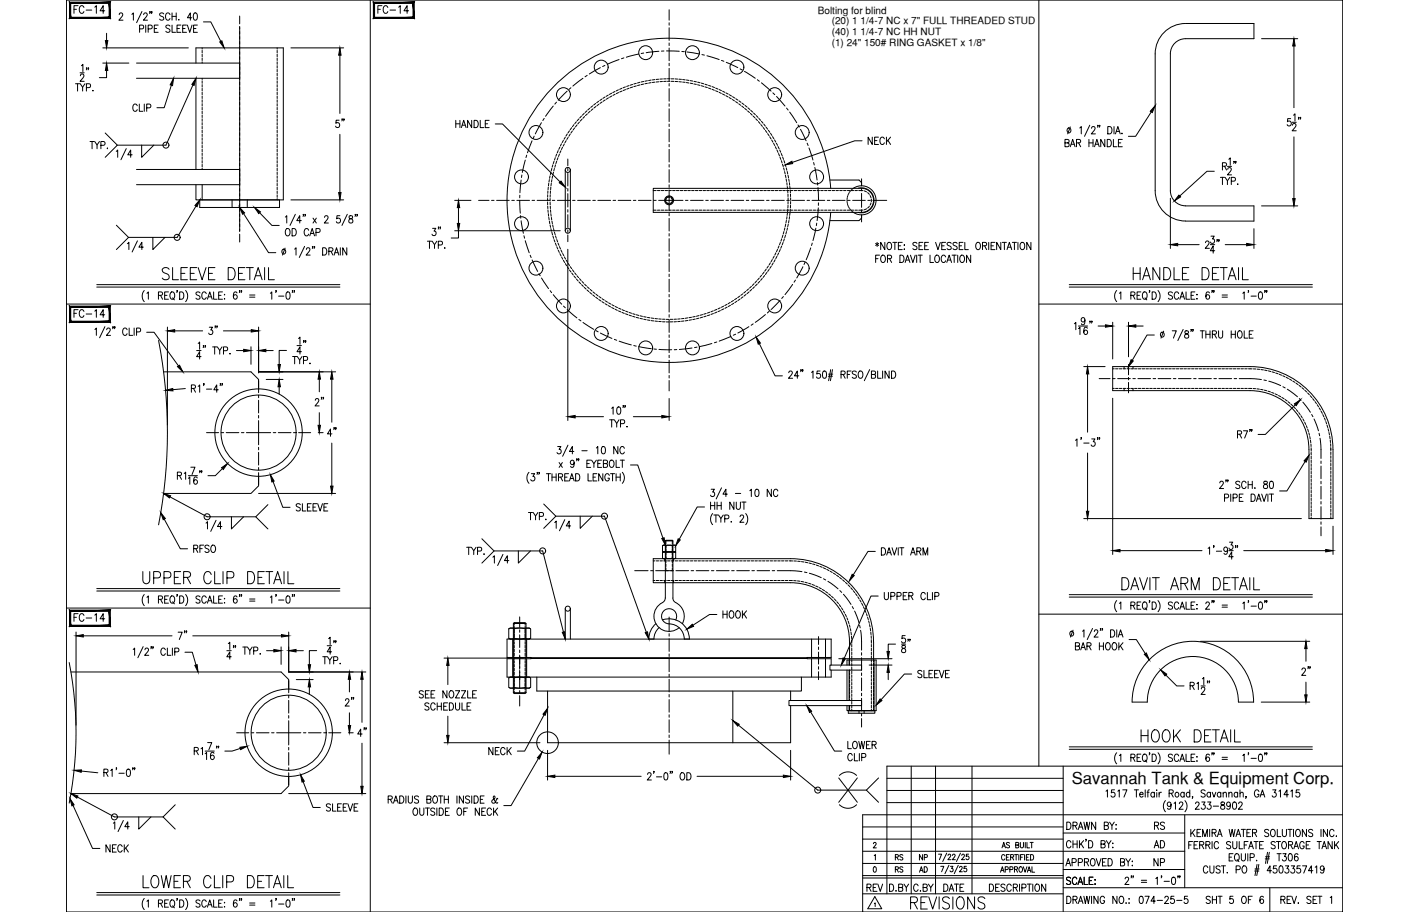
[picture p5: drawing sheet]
<svg xmlns="http://www.w3.org/2000/svg" width="432mm" height="279mm" viewBox="0 0 432 279" stroke-linecap="round" stroke-linejoin="round" font-family="sans-serif">
<defs><g id="words">
<g font-size="7.5">
<text x="342.9" y="182">DAVIT ARM DETAIL</text>
<text x="348.9" y="228.6">HOOK DETAIL</text>
<text x="278.3" y="279.8">REVISIONS</text>
</g>
<g font-size="7.1">
<text x="48.7" y="86.8">SLEEVE DETAIL</text>
<text x="346.4" y="86.8">HANDLE DETAIL</text>
<text x="43" y="179.9">UPPER CLIP DETAIL</text>
<text x="43" y="273">LOWER CLIP DETAIL</text>
</g>
<g font-size="6.2">
<text x="95.6" y="125.6">2&quot;</text>
<text x="58.6" y="197.2" transform="rotate(-90 58.6 197.2)">7&quot;</text>
<text x="397.9" y="208.1">2&quot;</text>
<text x="109.7" y="217.7" transform="rotate(-90 109.7 217.7)">2&quot;</text>
<text x="113.6" y="226.8" transform="rotate(-90 113.6 226.8)">4&quot;</text>
</g>
<g font-size="5.7">
<text x="21.9" y="5.3">FC-14</text>
<text x="115" y="5.3">FC-14</text>
<text x="102" y="40.2">5&quot;</text>
<text x="21.9" y="98.4">FC-14</text>
<text x="67.7" y="103.7" transform="rotate(-90 67.7 103.7)">3&quot;</text>
<text x="99.5" y="134.8">4&quot;</text>
<text x="21.9" y="191.6">FC-14</text>
<text x="280.1" y="201.1" transform="rotate(-90 280.1 201.1)">58&quot;</text>
<text x="352.8" y="255.4">RS</text>
<text x="264.9" y="274.5">REV</text>
<text x="288.2" y="274.5">DATE</text>
</g>
<g font-size="5.3">
<text x="39.9" y="35.3">CLIP</text>
<text x="138.6" y="40.2">HANDLE</text>
<text x="265.3" y="45.5">NECK</text>
<text x="90" y="157.7">SLEEVE</text>
<text x="58.6" y="170.4">RFSO</text>
<text x="220.8" y="190.5">HOOK</text>
<text x="280.5" y="208.8">SLEEVE</text>
<text x="148.9" y="232.5">NECK</text>
<text x="99.1" y="249.8">SLEEVE</text>
<text x="31.8" y="262.1">NECK</text>
<text x="352.8" y="261.1">AD</text>
<text x="352.8" y="266.3">NP</text>
<text x="348.2" y="278">074-25-5</text>
<text x="368.7" y="278">SHT 5 OF 6</text>
</g>
<text font-size="5.1" x="328.5" y="240.3">Savannah Tank &amp; Equipment Corp.</text>
<g font-size="4.9">
<text x="273.4" y="268.5">RS</text>
<text x="280.8" y="268.5">AD</text>
</g>
<g font-size="4.4">
<text x="273.4" y="264.6">RS</text>
<text x="280.8" y="264.6">NP</text>
</g>
<g font-size="3.1">
<text x="250.6" y="4.2">Bolting for blind</text>
<text x="254.9" y="7.4">(20) 1 1/4-7 NC x 7&quot; FULL THREADED STUD</text>
<text x="254.9" y="10.7">(40) 1 1/4-7 NC HH NUT</text>
<text x="254.9" y="13.9">(1) 24&quot; 150# RING GASKET x 1/8&quot;</text>
</g>
</g></defs>
<!-- layer: 0 -->
<g fill="none" stroke="#000" stroke-width=".31">
<path d="M20.4 0h391.1v279.4h-391.1zM113.5 0v279.4M318.4 0v234.7M20.4 93.2h93.1M318.4 93.2h93.1M20.4 186.3h93.1M318.4 188.2h93.1M271.8 238.4h54M279.3 234.7v39.1M286.7 234.7v39.1M297.9 234.7v39.1M325.8 234.7v44.7"/>
<path d="M411.5 234.7h-139.7v39.1M264.4 257.1h61.4M264.4 253.3h61.4M271.8 245.9h54M271.8 242.2h54M325.8 255.2h37.3M363.1 249.6v22.4M411.5 249.6h-147.1v29.8M264.4 264.5h61.4M264.4 260.8h98.7M264.4 269h61.4M264.4 268.2h61.4"/>
<path d="M264.4 273.8h61.4M325.8 266.4h37.3M325.8 272h85.7"/>
</g>
<!-- layer: 24-150-RFSO -->
<path d="M157.1 195.8v5.6M161.4 195.8v5.6M248.7 195.8v5.6M253 195.8v5.6M157.1 201.8v5.6M161.4 201.8v5.6M162.8 201.6h84.6h-84.6M164.5 207.4v4.3h81.1v-4.3M248.7 201.8v5.6M253 201.8v5.6M254.7 203.8v-2h-7.3v-.4h7.3v-5.6h-99.3v5.6h7.4v.4h-7.4v5.6h99.3v-2.1" fill="none" stroke="#000" stroke-width=".31"/>
<!-- layer: CENTER -->
<g fill="none" stroke="#000" stroke-width=".31">
<path d="M73.4 4.9v2.4M73.4 8.1v62.9M189.7 18.2l-3.6 1.5M191.2 17.7l-.7 .3M195.7 16.6l-3.8 .9M197.3 16.3l-.8 .1M201.9 15.7l-3.9 .5M203.5 15.6l-.8 .1M204.3 15.6l3.9 .1M205.1 3v3.2M205.1 7v.7M205.1 8.5v3.9"/>
<path d="M205.1 13.2v.7M205.1 14.7v3.9M205.1 19.4v.8M209 15.8h.7M210.5 15.9l3.9 .7M215.1 16.7l.8 .2M216.6 17.1l3.8 1.1M221.1 18.5l.7 .3M222.6 19.1l3.5 1.6M165.9 37.6l-1.9 3.4M166.8 36.3l-.5 .6M169.5 32.5l-2.3 3.1"/>
<path d="M170.5 31.3l-.5 .6M173.8 27.9l-2.7 2.8M175 26.9l-.6 .5M178.6 24l-3 2.4M179.9 23.1l-.6 .4M184 20.7l-3.4 2M185.4 20l-.7 .4M205.1 20.9v3.9M205.1 25.6v.8M205.1 27.1v3.9M205.1 31.8v.8M205.1 33.3v3.9"/>
<path d="M205.1 38v.8M205.1 39.6v3.8M226.8 21.1l.7 .4M228.2 21.9l3.3 2.1M232.1 24.4l.6 .5M233.3 25.4l3 2.5M236.9 28.4l.5 .6M238 29.5l2.6 3M241 33.1l.5 .6M242 34.3l2.2 3.3M244.6 38.3l.4 .6M245.3 39.6l1.7 3.5"/>
<path d="M159.3 59.8v.8M159.7 55.2l-.4 3.9M159.9 53.6l-.1 .8M161 49l-.9 3.8M161.4 47.5l-.2 .8M163 43.1l-1.4 3.7M163.7 41.7l-.3 .7M174 48.7v2.1M174 51.6v.7M174 53.1v3.9M174 57.8v.7M174 59.3v4.1"/>
<path d="M205.1 44.2v.8M205.1 45.8v3.8M205.1 50.4v.8M205.1 52v3.9M205.1 56.6v.8M205.1 58.2v6.4M247.4 43.9l.3 .7M247.9 45.3l1.2 3.7M249.3 49.8l.2 .7M249.7 51.3l.7 3.8M250.5 55.9l.1 .8M250.7 57.5l.1 3.9"/>
<path d="M264 54.8v2.1M264 57.7v.8M264 59.2v4.3M73.4 71.7v2.4M146.7 61.4h3.2M150.6 61.4h.8M152.2 61.4h3.9M156.8 61.4h.8M158.4 61.4h3.9M159.3 61.4l.1 3.9M159.5 66.1l.1 .7M159.7 67.6l.7 3.9"/>
<path d="M160.6 72.2l.2 .8M161 73.7l1.2 3.7M162.5 78.2l.3 .7M163 61.4h.8M163.1 79.6l1.7 3.5M164.6 61.4h3.9M169.2 61.4h.8M170.8 61.4h3.9M174 64.2v.8M174 65.8v3.8M174 70.4v.8M174 72v2"/>
<path d="M175.5 61.4h.7M177 61.4h3.9M181.7 61.4h.8M183.2 61.4h3.9M187.9 61.4h.8M189.4 61.4h3.9M194.1 61.4h.8M195.6 61.4h3.9M200.3 61.4h.8M201.8 61.4h7.5M205.1 65.4v.7M205.1 66.9v3.9"/>
<path d="M205.1 71.6v.7M205.1 73.1v3.9M205.1 77.8v.7M205.1 79.3v3.9M210.1 61.4h.7M211.6 61.4h3.9M216.3 61.4h.8M217.8 61.4h3.9M222.5 61.4h.8M224 61.4h3.9M228.7 61.4h.8M230.3 61.4h3.8"/>
<path d="M234.9 61.4h.8M236.5 61.4h3.8M241.1 61.4h.8M242.7 61.4h3.8M247.3 61.4h.8M248.5 75.9l-1.4 3.7M248.9 61.4h3.9M248.9 74.5l-.2 .7M250 69.9l-.9 3.8M250.3 68.4l-.1 .7M250.8 63.7l-.4 3.9M250.8 62.1v.8"/>
<path d="M253.5 61.4h.8M255.1 61.4h3.9M259.7 61.4h.8M261.3 61.4h3.9M264 64.3v.8M264 65.8v2.2M266 61.4h.7M267.5 61.4h4.2M165.2 83.8l.3 .7M165.9 85.2l2.2 3.2M168.6 89l.5 .7M169.5 90.3l2.6 2.9"/>
<path d="M172.7 93.8l.5 .5M173.8 94.8l3 2.6M177.4 97.9l.6 .4M178.7 98.8l3.2 2.1M205.1 84v.8M205.1 85.5v3.9M205.1 90.2v.8M205.1 91.7v3.9M205.1 96.4v.8M205.1 97.9v3.9M230.8 99.2l-.6 .5M234.6 96.4l-3.1 2.4"/>
<path d="M235.7 95.4l-.5 .5M239.1 92l-2.8 2.8M240.1 90.8l-.5 .6M242.9 87.1l-2.3 3.2M243.8 85.8l-.5 .7M246.1 81.7l-1.9 3.5M246.7 80.3l-.3 .7M79.2 116.6v3.7M182.6 101.3l.7 .4M184 102l3.5 1.7M188.3 104l.7 .2M189.7 104.5l3.8 1.2"/>
<path d="M194.2 105.9l.8 .1M195.7 106.2l3.9 .6M200.4 106.9l.8 .1M202 107l3.8 .1M205.1 102.6v.8M205.1 104.2v3.8M205.1 108.8v.8M205.1 110.4v3.8M205.1 115v.8M205.1 116.6v3.2M207.4 107.1h-.8M212.1 106.6l-3.9 .5"/>
<path d="M213.6 106.3l-.7 .2M218.2 105.2l-3.8 1M219.7 104.8l-.8 .2M224 103l-3.6 1.5M225.4 102.4l-.7 .3M229.5 100.1l-3.4 1.9M336.8 116h3.4M341 116h.7M342.5 116h3.9M345.8 111.6v3.2M345.8 115.6v.8M345.8 117.2v3.2"/>
<path d="M347.2 116h.7M348.7 116h3.9M353.4 116h.8M354.9 116h3.9M359.6 116h.8M361.1 116h3.9M365.8 116h.8M367.3 116h3.9M372 116h.8M373.5 116h3.9M378.2 116h.8M379.8 116h4.6l2.2 .3"/>
<path d="M387.3 116.4l.8 .2M388.8 116.8l3.7 1.3M393.2 118.5l.6 .4M394.5 119.2l3.1 2.4M63.3 132.5h3.7M67.8 132.5h.7M69.3 132.5h3.9M74 132.5h.8M75.5 132.5h7.5M79.2 121.1v.8M79.2 122.6v3.9M79.2 127.3v.8"/>
<path d="M79.2 128.8v7.4M79.2 137v.8M79.2 138.6v3.9M83.7 132.5h.8M85.3 132.5h3.9M89.9 132.5h.8M91.5 132.5h3.7M398.2 122.1l.5 .5M399.3 123.2l2.3 3.1M402 127l.4 .7M402.7 128.4l1.4 3.6M404.2 132.7l.2 .8"/>
<path d="M404.5 134.3l.3 6.2M79.2 143.2v.8M79.2 144.8v3.7M404.8 141.2v.8M404.8 142.8v3.9M404.8 147.4v.8M404.8 149v3.9M404.8 153.6v.8M404.8 155.2v3.9M404.8 159.9v.7M194.5 174.8h4.1M199.4 174.8h.8"/>
<path d="M200.9 174.8h3.9M205.6 174.8h.8M207.1 174.8h3.9M211.8 174.8h.8M213.4 174.8h3.8M218 174.8h.8M219.6 174.8h3.8M224.2 174.8h.8M225.8 174.8h3.9M230.4 174.8h.8M232 174.8h3.9M236.6 174.8h.8"/>
<path d="M238.2 174.8l5.4 .1 2.2 .2M246.5 175.3l.8 .1M248 175.6l3.7 1.4M252.4 177.3l.6 .4M253.7 178.1l3.1 2.3M404.8 161.4v2.7M159.3 189v3.2M159.3 193v.7M159.3 194.5v3.9M159.3 199.2v.7M205.1 189v4.4M205.1 194.1v.8"/>
<path d="M205.1 195.7v3.9M250.8 195v2.4M250.8 198.2v.8M250.8 199.8v3.7M257.4 180.9l.5 .6M258.5 182.1l2.3 3.1M261.2 185.8l.4 .7M261.9 187.2l1.3 3.6M263.4 191.6l.2 .7M263.7 193.1l.3 6.1M264 200v.7M88.5 208.5v3.7"/>
<path d="M88.5 213v.8M88.5 214.6v3.9M88.5 219.2v.8M159.3 200.7v4.3M159.3 205.4v5.4M159.3 211.6v.7M159.3 213.1v3.2M205.1 200.3v.8M205.1 201.9v3.9M205.1 206.5v.8M205.1 208.1v3.9M205.1 212.8v.7"/>
<path d="M205.1 214.3v3.9M205.1 219v.8M250.8 204.2v.8M250.8 205.8v2.4M264 201.5v3.9M264 206.2v.7M264 207.7v3.9M264 212.4v.7M264 213.9v3.9M264 218.6v.8M72.5 224.5h3.7M77 224.5h.8"/>
<path d="M78.6 224.5h3.8M83.2 224.5h.8M84.8 224.5h7.4M88.5 220.8v7.4M88.5 229v.8M88.5 230.5v3.9M88.5 235.2v.8M88.5 236.7v3.8M93 224.5h.7M94.5 224.5h3.9M99.2 224.5h.8M100.7 224.5h3.8"/>
<path d="M205.1 220.5v3.9M205.1 225.2v.8M205.1 226.7v4.4M264 220.1v2.6"/>
</g>
<!-- layer: 24T-150-RFSO -->
<g fill="none" stroke="#000" stroke-width=".31">
<path d="M254.6 57.7a49.7 49.7 0 0 0-75.4-38.7 49.7 49.7 0 0 0 0 84.8 49.7 49.7 0 0 0 75.4-38.7M48.6 104.3a148.5 148.5 0 0 1 0 56.5"/>
<circle cx="197.9" cy="16.1" r="2.13"/>
<circle cx="212.2" cy="16.1" r="2.13"/>
<circle cx="172.7" cy="29" r="2.13"/>
<circle cx="184.2" cy="20.6" r="2.13"/>
<circle cx="225.8" cy="20.6" r="2.13"/>
<circle cx="237.4" cy="29" r="2.13"/>
<circle cx="159.8" cy="54.2" r="2.13"/>
<circle cx="164.2" cy="40.6" r="2.13"/>
<circle cx="245.8" cy="40.6" r="2.13"/>
<circle cx="250.3" cy="54.2" r="2.13"/>
<circle cx="159.8" cy="68.5" r="2.13"/>
<circle cx="250.3" cy="68.5" r="2.13"/>
<circle cx="164.2" cy="82.2" r="2.13"/>
<circle cx="172.7" cy="93.7" r="2.13"/>
<circle cx="237.4" cy="93.7" r="2.13"/>
<circle cx="245.8" cy="82.2" r="2.13"/>
<circle cx="184.2" cy="102.2" r="2.13"/>
<circle cx="197.9" cy="106.6" r="2.13"/>
<circle cx="212.2" cy="106.6" r="2.13"/>
<circle cx="225.8" cy="102.2" r="2.13"/>
</g>
<!-- layer: HANDLE -->
<g fill="none" stroke="#000" stroke-width=".31">
<path d="M173.2 52.1v18.6M174.8 52.1v18.6M354 58.4v-41.9a9.3 9.3 0 0 1 9.3-9.3h21v4.7h-21a4.6 4.6 0 0 0-4.6 4.6v41.9M354 58.4a9.3 9.3 0 0 0 9.3 9.3h21v-4.6h-21a4.7 4.7 0 0 1-4.6-4.7M173.2 186.5v9.3M174.8 186.5v9.3"/>
<circle cx="174" cy="52.1" r=".77"/>
<circle cx="174" cy="70.7" r=".77"/>
<circle cx="174" cy="186.5" r=".77"/>
</g>
<!-- layer: NECK -->
<g fill="none" stroke="#000" stroke-width=".31">
<path d="M175.2 39.1l-.5 .7M175.9 38.2l-.5 .6M176.1 39.2l-.5 .6M176.6 37.3l-.5 .6M176.8 38.3l-.5 .6M177.4 36.4l-.5 .6M177.6 37.4l-.5 .6M178.2 35.6l-.5 .5M178.4 36.5l-.6 .6M179 34.7l-.5 .6M179.2 35.7l-.6 .6M179.9 34l-.6 .5"/>
<path d="M180 34.9l-.6 .5M180.7 33.2l-.6 .5M180.8 34.1l-.5 .5M181.6 32.4l-.6 .5M181.7 33.3l-.6 .5M182.5 31.7l-.6 .5M182.6 32.6l-.6 .5M183.5 31l-.6 .5M183.6 31.9l-.7 .5M184.4 30.4l-.6 .4M184.5 31.2l-.6 .5M185.4 29.7l-.6 .4"/>
<path d="M185.5 30.6l-.7 .4M186.4 29.1l-.6 .4M186.5 30l-.7 .4M187.5 28.6l-.7 .3M187.5 29.4l-.7 .4M188.5 28l-.7 .4M188.5 28.9l-.7 .3M189.5 27.5l-.7 .4M189.6 28.4l-.7 .3M190.6 27.1l-.7 .3M190.6 27.9l-.7 .3M191.7 26.6l-.8 .3"/>
<path d="M191.7 27.5l-.7 .2M192.8 26.2l-.8 .3M192.8 27l-.7 .3M193.9 25.9l-.8 .2M193.9 26.7l-.8 .2M195 25.5l-.8 .2M195 26.3l-.8 .2M196.1 25.2l-.7 .2M196.1 26l-.7 .2M197.3 25l-.8 .1M197.3 25.8l-.8 .1M198.4 24.7l-.8 .2"/>
<path d="M198.4 25.5l-.8 .2M199.5 25.3l-.7 .2M199.5 24.5l-.7 .2M200.7 24.4l-.8 .1M200.7 25.2l-.8 .1M201.8 24.3h-.7M201.8 25.1h-.7M203 25h-.8M203 24.2h-.8M204.2 24.2h-.8M204.2 24.9l-.8 .1M204.6 24.1h.7"/>
<path d="M204.6 24.9h.7M205.7 24.9h.8M205.7 24.2h.8M206.9 24.2h.8M206.9 25h.8M208 24.3h.8M208 25l.8 .1M209.2 25.1l.8 .1M209.2 24.4l.8 .1M210.4 25.3l.7 .1M210.4 24.5l.7 .1M211.5 24.7l.8 .1"/>
<path d="M211.5 25.5l.8 .1M212.6 25.7l.8 .2M212.7 24.9l.7 .2M213.8 26l.7 .2M213.8 25.2l.7 .2M214.9 26.3l.7 .2M214.9 25.5l.8 .2M216 26.6l.8 .2M216 25.8l.8 .2M217.1 27l.7 .2M217.1 26.1l.8 .3M218.2 27.4l.7 .3"/>
<path d="M218.2 26.5l.8 .3M219.3 27.8l.7 .3M219.3 27l.7 .3M220.4 28.3l.7 .3M220.4 27.4l.7 .4M221.4 28.8l.7 .3M221.4 27.9l.7 .4M222.4 29.3l.7 .4M222.5 28.5l.7 .3M223.5 29.9l.6 .4M223.5 29l.7 .4M224.5 30.5l.6 .4"/>
<path d="M224.5 29.6l.7 .4M225.4 31.1l.7 .5M225.5 30.2l.6 .5M226.4 31.8l.6 .5M226.5 30.9l.6 .4M227.3 32.5l.6 .5M227.4 31.6l.6 .4M228.2 33.2l.6 .5M228.3 32.3l.6 .5M229.1 34l.6 .5M229.2 33l.6 .5M230 34.7l.5 .6"/>
<path d="M230.1 33.8l.6 .5M230.8 35.6l.6 .5M230.9 34.6l.6 .5M231.6 36.4l.5 .6M231.8 35.4l.5 .6M232.4 37.3l.5 .5M232.6 36.3l.5 .6M233.2 38.1l.4 .6M233.3 37.1l.5 .6M233.9 39.1l.4 .6M234.1 38l.4 .7M234.6 40l.4 .6"/>
<path d="M234.8 38.9l.4 .7M235.5 39.9l.4 .6M167.9 59.6l-.1 .8M167.9 58.5v.7M168 57.3v.8M168.2 56.2l-.1 .7M168.4 55l-.2 .8M168.6 53.9l-.2 .7M168.6 59.6v.8M168.7 58.5v.8M168.8 57.3l-.1 .8M168.8 52.7l-.1 .8"/>
<path d="M169 56.2l-.2 .7M169.1 51.6l-.2 .8M169.1 55l-.1 .8M169.4 53.9l-.2 .8M169.4 50.5l-.2 .7M169.6 52.7l-.2 .8M169.8 49.4l-.3 .7M169.9 51.6l-.2 .8M170.2 48.3l-.3 .7M170.2 50.5l-.2 .7M170.6 47.2l-.3 .7M170.6 49.4l-.3 .7"/>
<path d="M171 48.3l-.3 .7M171.1 46.1l-.3 .7M171.5 47.2l-.3 .7M171.6 45.1l-.4 .7M171.9 46.2l-.3 .7M172.1 44l-.4 .7M172.4 45.1l-.3 .7M172.7 43l-.4 .7M173 44.1l-.4 .7M173.2 42l-.4 .7M173.5 43.1l-.4 .6M173.9 41l-.5 .7"/>
<path d="M174.1 42.1l-.4 .6M174.5 40.1l-.4 .6M174.8 41.1l-.5 .6M175.4 40.1l-.4 .7M235.2 40.9l.5 .7M235.9 41.9l.4 .7M236.1 40.9l.5 .6M236.5 42.9l.4 .7M236.7 41.8l.5 .7M237.1 43.9l.3 .7M237.4 42.8l.3 .7M237.6 44.9l.3 .7"/>
<path d="M237.9 43.9l.4 .6M238.1 46l.3 .7M238.4 44.9l.4 .7M238.6 47l.3 .8M239 46l.3 .7M239 48.1l.3 .8M239.4 47l.3 .7M239.4 49.2l.3 .7M239.8 50.3l.2 .8M239.8 48.1l.3 .7M240.1 51.4l.2 .8M240.2 49.2l.3 .7"/>
<path d="M240.4 52.6l.2 .7M240.6 50.3l.2 .7M240.7 53.7l.2 .7M240.9 54.8l.1 .8M240.9 51.4l.2 .8M241.1 56l.1 .7M241.2 52.5l.2 .8M241.3 57.1l.1 .8M241.4 58.3v.8M241.5 59.4v.8M241.5 53.7l.1 .7M241.7 54.8l.2 .8"/>
<path d="M241.9 56l.1 .7M242 57.1l.1 .8M242.2 58.3v.8M242.3 59.4v.8M167.8 60.8v.8M167.8 62v.7M167.9 63.1v.8M167.9 64.3l.1 .8M168 65.4l.1 .8M168.2 66.6l.1 .8M168.4 67.8l.1 .7M168.6 68.9l.1 .8"/>
<path d="M168.6 62v.7M168.6 60.8v.8M168.6 63.1l.1 .8M168.7 64.3l.1 .8M168.8 65.4l.1 .8M168.8 70l.2 .8M169 66.6l.1 .8M169.1 71.2l.2 .7M169.1 67.8l.2 .7M169.4 68.9l.1 .8M169.4 72.3l.3 .7M169.6 70l.2 .8"/>
<path d="M169.8 73.4l.3 .7M169.9 71.2l.2 .7M170.2 74.5l.3 .7M170.2 72.3l.3 .7M170.6 75.6l.3 .7M170.6 73.4l.3 .7M171 74.5l.3 .7M171.1 76.6l.3 .7M171.5 75.5l.3 .8M171.6 77.7l.3 .7M171.9 76.6l.4 .7M172.1 78.7l.4 .7"/>
<path d="M172.4 77.7l.4 .6M172.7 79.8l.4 .6M173 78.7l.3 .7M173.5 79.7l.4 .7M236.7 79.5l-.4 .7M237.3 78.5l-.4 .7M237.6 79.6l-.4 .6M237.8 77.4l-.4 .7M238.1 78.5l-.4 .7M238.3 76.4l-.3 .7M238.6 77.5l-.3 .7M238.7 75.3l-.3 .8"/>
<path d="M239.1 76.4l-.3 .8M239.2 74.3l-.3 .7M239.6 73.2l-.3 .7M239.6 75.4l-.3 .7M239.9 72.1l-.2 .7M240 74.3l-.3 .7M240.2 70.9l-.2 .8M240.4 73.2l-.3 .7M240.5 69.8l-.2 .8M240.7 72.1l-.2 .7M240.8 68.7l-.2 .7M241 67.5l-.1 .8"/>
<path d="M241 71l-.2 .7M241.2 66.4l-.1 .7M241.3 69.8l-.1 .8M241.3 65.2l-.1 .8M241.4 64.1v.7M241.5 62.9l-.1 .8M241.5 60.6v.8M241.5 61.7v.8M241.6 68.7l-.2 .7M241.8 67.5l-.1 .8M242 66.4l-.1 .8M242.1 65.2l-.1 .8"/>
<path d="M242.2 64.1l-.1 .7M242.3 62.9l-.1 .8M242.3 60.6v.8M242.3 61.7v.8M173.2 80.8l.5 .6M173.9 81.7l.4 .7M174.1 80.7l.4 .6M174.5 82.7l.5 .6M174.8 81.7l.4 .6M175.2 83.7l.5 .6M175.4 82.6l.5 .7M175.9 84.6l.5 .6"/>
<path d="M176.1 83.6l.5 .6M176.7 85.5l.5 .6M176.8 84.5l.5 .6M177.4 86.4l.5 .5M177.6 85.4l.5 .6M178.2 87.2l.6 .6M178.4 86.2l.5 .6M179 88l.6 .6M179.2 87.1l.5 .5M179.9 88.8l.6 .5M180 87.9l.6 .5M180.7 89.6l.7 .5"/>
<path d="M180.9 88.7l.5 .5M181.7 90.3l.5 .5M181.7 89.4l.7 .5M182.6 91.1l.6 .4M182.6 90.1l.7 .5M183.5 91.8l.7 .4M183.6 90.8l.6 .5M184.5 92.4l.6 .4M184.5 91.5l.7 .4M185.4 93l.7 .5M185.5 92.2l.7 .4M186.4 93.6l.7 .4"/>
<path d="M186.5 92.8l.7 .4M187.5 94.2l.7 .4M187.5 93.3l.7 .4M188.5 94.7l.7 .4M188.5 93.9l.7 .3M189.5 95.3l.7 .2M189.6 94.4l.7 .3M190.6 95.7l.7 .3M190.6 94.9l.8 .3M191.7 96.1l.7 .3M191.7 95.3l.7 .3M192.8 96.5l.7 .3"/>
<path d="M192.8 95.7l.7 .3M193.9 96.9l.7 .2M193.9 96.1l.7 .2M195 97.2l.7 .2M195 96.4l.8 .2M196.1 97.5l.8 .2M196.2 96.8l.7 .1M197.3 97.8l.7 .2M197.3 97l.7 .2M198.4 98l.8 .1M198.4 97.2l.8 .2M199.6 98.2l.7 .1"/>
<path d="M199.6 97.4l.7 .1M200.7 98.4h.8M200.7 97.6l.8 .1M201.9 98.5h.7M201.9 97.7l.7 .1M203 98.6h.8M203 97.8h.8M204.2 97.8l.8 .1M204.2 98.6h.8M205.4 97.8h.7M206.1 98.6h-.7M207.3 98.6h-.8"/>
<path d="M207.3 97.8h-.8M208.4 97.7h-.7M208.5 98.5h-.8M209.6 98.3l-.7 .1M209.6 97.6h-.7M210.8 97.4l-.8 .1M210.8 98.2l-.8 .1M211.9 97.2l-.8 .1M211.9 98l-.7 .1M213 97l-.7 .1M213.1 97.7l-.8 .2M214.2 97.5l-.8 .2"/>
<path d="M214.2 96.7l-.8 .2M215.3 96.4l-.8 .2M215.3 97.2l-.7 .2M216.4 96l-.7 .3M216.4 96.8l-.7 .3M217.5 95.7l-.7 .2M217.5 96.5l-.7 .2M218.6 95.2l-.7 .3M218.6 96.1l-.7 .2M219.7 94.8l-.8 .3M219.7 95.6l-.7 .3M220.7 94.3l-.7 .3"/>
<path d="M220.8 95.1l-.8 .4M221.8 93.8l-.7 .3M221.8 94.6l-.7 .4M222.8 93.2l-.7 .4M222.8 94.1l-.6 .4M223.8 92.6l-.7 .4M223.9 93.5l-.7 .4M224.8 92l-.7 .5M224.9 92.9l-.7 .4M225.8 91.4l-.7 .4M225.8 92.3l-.6 .4M226.7 90.7l-.6 .5"/>
<path d="M226.8 91.6l-.7 .5M227.6 90l-.6 .5M227.7 90.9l-.6 .5M228.5 89.3l-.6 .5M228.6 90.2l-.6 .5M229.4 88.5l-.6 .5M229.5 89.5l-.6 .5M230.3 87.7l-.6 .6M230.4 88.7l-.6 .5M231.1 86.9l-.6 .6M231.2 87.9l-.5 .5M231.9 86.1l-.5 .5"/>
<path d="M232.1 87l-.6 .6M232.7 85.2l-.5 .6M232.8 86.2l-.5 .6M233.4 84.3l-.5 .6M233.6 85.3l-.5 .6M234.1 83.4l-.4 .6M234.3 84.4l-.5 .6M234.8 82.4l-.4 .7M235 83.5l-.4 .6M235.5 81.5l-.5 .6M235.7 82.5l-.4 .7M236.1 80.5l-.4 .7"/>
<path d="M236.4 81.6l-.5 .6M237 80.6l-.4 .6M21.2 203a111.7 111.7 0 0 1 0 43M167.8 211.7v15.8h74.5v-11.3M224.6 211.7v15.8M242.3 211.7v2.9"/>
</g>
<!-- layer: DIM -->
<g fill="none" stroke="#000" stroke-width=".31">
<path d="M31.5 14.7h26.2M31.5 19.3h8M32.7 10.2v2.2M36.5 4.5l.4-.5h.4l.3 .4-.3 .7-.9 1.1h1.3M40.4 4.4l.5-.4v2.2M42.8 8.8l1.1-.1 .1-.3-.1-.6-1.1-.1v2.2M43.5 3.5l-1.6 3.4M44 4.5l.4-.5h.4l.3 .4-.2 .7-1 1.1h1.3M44.7 7.7v2.2M45.4 8.8l1.1-.1 .2-.3-.2-.6-1.1-.1v2.2M46 3.6h-.2h.2l-.2 .6M46.6 3.6h-.2h.2l-.2 .6"/>
<path d="M47.3 8.7h.7M48.5 7.7h-1.2v2.2h1.2M50.2 4.3l-.5-.3-.8 .3 .2 .5 1 .5-.1 .8-.6 .1-.5-.3M52.1 4.5a.7 .7 0 0 0-.8-.5 .7 .7 0 0 0-.6 .8v.5a.7 .7 0 0 0 .6 .9 .7 .7 0 0 0 .8-.5M52.1 8l-.5-.3-.8 .3 .1 .4 1.2 .9v.3l-.5 .3-.8-.3M52.7 7.7v2.2h1.1M52.7 4v2.2M52.7 5h1.3M54 4v2.2M54.3 8.7h.7M54.8 6v.2zM55.4 7.7h-1.1v2.2h1.1"/>
<path d="M56 8.7h.7M57.2 7.7h-1.2v2.2h1.2M57.4 7.7l.7 2.2 .8-2.2M58.8 5.4h-1.4l.9-1.4v2.2M59.3 8.7h.7M59.5 4.1l.5-.1a1.42 1.42 0 0 1 0 2.2h-.2a1.56 1.56 0 0 1-.3-2.1zM60.5 7.7h-1.2v2.2h1.2M62.4 6.7h2.2l3.1 6M89.2 14.7h16.1M104.2 16.9v17.9M386.6 11.9h11.1M396.5 14.1v18.9"/>
<path d="M23.1 25.7h1.3M23.8 25.7v2.2M24.5 22.3h1.3M24.6 25.7l.7 1v1.2M24.6 23.2l.4-.5h.4l.3 .4-.3 .8-.9 1h1.3M25 20.1l.4-.4v2.2M26 25.7l-.7 1M26.5 26.8l1.1-.1 .1-.3-.1-.6-1.1-.1v2.2M26.6 20.9h-.2h.2l-.2 .5M27.2 20.9h-.2h.2l-.2 .5M28.5 27.7v.2zM32.7 21.6v2.2h-2.3"/>
<path d="M52.5 26.1l-2.2 6.9h-2.2M59.1 26l-8.2 18.5h-14.9M151.8 38h2.2l17.7 17.8M328 38.9l-.8 2.1M330.9 39.2l.5-.4v2.2M334 38.4l-1.6 3.4M334.5 39.3l.4-.5 .5 .1 .2 .3-.3 .7-.9 1.1h1.3M336.5 38.5h-.2h.2l-.2 .5M337.1 38.5h-.2h.2l-.2 .5M339.5 38.8a1.13 1.13 0 0 1 1.3 1.1 1.13 1.13 0 0 1-1.3 1.1zM341.4 38.8v2.2M352.8 34.3l-4.8 7.5h-2.2"/>
<path d="M395.5 36.3h-.9l-.1 1a.7 .7 0 0 1 1.1 0 .7 .7 0 0 1-.1 1.1 .7 .7 0 0 1-1-.2M396 37.5h1.3M396.1 38.4l.4-.6h.3l.4 .5-.3 .7-.9 1.1h1.3M396.4 35.3l.5-.4v2.2M398.1 36h-.2h.2l-.2 .6M398.6 36h-.2h.2l-.2 .6M27.6 43.3h1.3M28.2 43.3v2.3M29 43.3l.7 1.1v1.2M30.5 43.3l-.8 1.1M30.9 44.5l1.1-.1 .2-.3-.2-.6-1.1-.2v2.3M32.2 40.7l3.8 3.8-3.8 3.7"/>
<path d="M32.9 45.4v.2zM35.6 46.4l.5-.4v2.2M38.7 45.5l-1.6 3.4M40.5 47.4h-1.3l.8-1.4v2.2M43.4 44.5v3.7l3.7-3.7M104.2 41.1v17.9M264.2 43.1h-2.3l-19.1 6.7M326.4 43.8l1.1-.1 .1-.8-1.2-.2v2.3l1.2-.3v-.5l-.4-.4M328 45l.7-2.3 .8 2.3M328.3 44.2h.9M329.9 43.8l1.1-.1 .1-.8-1.2-.2v2.3M330.5 43.8l.7 1.2"/>
<path d="M333.7 42.7v2.3M333.7 43.8h1.3M335 42.7v2.3M335.4 45l.7-2.3 .8 2.3M335.7 44.2h.9M338.6 42.7v2.3l-1.3-2.3v2.3M339.3 42.7a1.13 1.13 0 0 1 1.3 1.1 1.13 1.13 0 0 1-1.3 1.2zM341.2 42.7v2.3h1.1M341.8 41l.8-2.2 .7 2.2M342.1 40.3h.9M342.8 43.8h.7M343.8 40.8v.2z"/>
<path d="M343.9 42.7h-1.1v2.3h1.1M372.1 52.5h-2.2l-8.4 7.5M374 54.3h1.3M374.6 50.9l1.1-.1 .2-.3-.2-.5-1.1-.2v2.3M374.6 54.3v2.3M375.3 50.9l.6 1.2M375.4 54.3l.8 1.1v1.2M376.2 51h1.2M376.3 51.9l.3-.5h.4l.3 .4-.2 .7-.9 1.1h1.2M376.6 48.8l.4-.4v2.2M376.9 54.3l-.7 1.1M377.3 55.5l1.1-.1 .1-.9-1.2-.2v2.3"/>
<path d="M378.2 49.5h-.1h.1l-.1 .6M378.8 49.5h-.2h.2l-.2 .6M379.3 56.3v.3zM396.5 41.9v18.9M35.7 69l3.7 3.7M39 74.7l.5-.5v2.3M42.1 73.8l-1.6 3.4M43.9 75.7h-1.3l.9-1.5v2.3M46.8 72.7v3.8l3.8-3.8M60.1 63.1l-5.8 9.6h-14.9l-3.7 3.8M74.7 65.4l7.6 12h2.2M79.6 65.2l3.7 3.9h2.3"/>
<path d="M87.4 76l-.8 2.1M87.4 66.5l.5-.4v2.2M87.8 70.1l.2-.1a1.14 1.14 0 0 1 .9 1.1 1.14 1.14 0 0 1-.9 1.2 1.45 1.45 0 0 1-.2-2.2zM89.2 61.2h16.1M89.5 70a1.13 1.13 0 0 1 1.3 1.1 1.13 1.13 0 0 1-1.3 1.2zM90.3 76.3l.4-.4v2.2M90.5 65.7l-1.6 3.4M92.3 67.6h-1.3l.9-1.5v2.2M93 65.8h-.1h.1l-.1 .5M93.3 75.5l-1.6 3.4M93.6 65.8h-.2h.2l-.2 .5M93.9 76.4l.4-.5 .5 .1 .2 .3-.3 .8-.9 1h1.3"/>
<path d="M94.6 70.5a.7 .7 0 0 0-.9-.5 .7 .7 0 0 0-.5 .9v.5a.7 .7 0 0 0 .5 .9 .7 .7 0 0 0 .9-.6M94.9 72.3l.8-2.3 .7 2.3M95.2 71.5h.9M95.9 75.6h-.2h.2l-.2 .5M95.9 66.8l1 1.5M96.4 75.6h-.2h.2l-.2 .5M96.8 71.2l1.1-.1 .2-.3-.2-.7-1.1-.1v2.3M96.9 66.8l-1 1.5M98.9 75.9a1.13 1.13 0 0 1 1.3 1.1 1.13 1.13 0 0 1-1.3 1.1zM99.5 66.6l.3-.5 .6 .1 .1 .3-.2 .7-.9 1.1h1.2M100.8 77l1.1-.1 .1-.4-.1-.5-1.1-.1v2.2M101.4 77l.6 1.1"/>
<path d="M102.4 78.1l.7-2.2 .7 2.2M102.7 77.4h.9M104.2 66.1h-.9l-.1 .9a.7 .7 0 0 1 1 .1 .7 .7 0 0 1-.1 1 .7 .7 0 0 1-1-.2M104.3 75.9v2.2M106.3 75.9v2.2l-1.3-2.2v2.2M106.4 65.7l-1.6 3.4M107.1 66.2v.6a.82 .82 0 0 1 .9 .5 .82 .82 0 0 1-.3 1 .72 .72 0 0 1-.9-.7 .72 .72 0 0 1 1-.7l.3-.5a.66 .66 0 0 0-1-.2zM109 65.8h-.2h.2l-.2 .5M109.5 65.8h-.2h.2l-.2 .5M131 73.9h1.2M131.6 73.9v2.2M132.4 73.9l.8 1.1v1.1"/>
<path d="M132.6 70h1l-.6 .8a.67 .67 0 0 1 .6 1 .67 .67 0 0 1-1.2 0M133.9 73.9l-.7 1.1M134.3 75.1l1.1-.1 .2-.4-.2-.6-1.1-.1v2.2M134.5 69.6h-.2h.2l-.2 .6M135 69.6h-.2h.2l-.2 .6M136.3 75.9v.2zM139.3 61.4h5M139.3 70.7h32.4M140.5 70.7v2.2h-2.2M140.5 63.6v4.9M174 76.4v52.4M268.4 74.6l.9 .6"/>
<path d="M268.4 79.2h.7M268.8 74.3v1.2M269.3 74.6l-.9 .6M269.5 78.2h-1.1v2.2M270.3 78.3l.1-.1a1.14 1.14 0 0 1 1 1.1 1.14 1.14 0 0 1-1 1.1 1.43 1.43 0 0 1-.1-2.1zM271.2 74.3v2.2l-1.3-2.2v2.2M272 79.2l1.1-.1 .1-.7-.4-.2h-.8v2.2M272.2 74.4l.1-.1a1.13 1.13 0 0 1 1 1.1 1.13 1.13 0 0 1-1 1.1 1.43 1.43 0 0 1-.1-2.1zM272.6 79.2l.6 1.2M273.6 74.3h1.3M274.2 74.3v2.2M275.3 75.3h.7"/>
<path d="M275.8 78.2a1.13 1.13 0 0 1 1.3 1.1 1.13 1.13 0 0 1-1.3 1.1zM276.5 74.3h-1.2v2.2h1.2M277 75.1h.2zM277 76.4h.2zM277.7 79.7h.9M279 78.2l.8 2.2 .7-2.2M280.9 78.2v2.2M281 74.6l-.4-.3-.8 .3 .1 .5 .9 .4 .2 .3v.4l-.4 .3-.8-.3M281.4 78.2h1.2M281.6 75.3h.8M282 78.2v2.2M282.8 74.3h-1.2v2.2h1.2"/>
<path d="M283.4 75.3h.7M284.5 74.3h-1.1v2.2h1.1M285 78.2v2.2h1.1M286.7 74.3l.7 2.2 .8-2.2M286.8 78.3l.2-.1a1.14 1.14 0 0 1 .9 1.1 1.14 1.14 0 0 1-.9 1.1 1.41 1.41 0 0 1-.2-2.1zM288.6 75.3h.7M289.8 74.3h-1.2v2.2h1.2M289.8 78.7a.7 .7 0 0 0-.8-.5 .7 .7 0 0 0-.6 .8v.6a.7 .7 0 0 0 .6 .8 .7 .7 0 0 0 .8-.5M290.4 79.7h.9M291.5 74.6l-.4-.3-.9 .3 .2 .5 1 .5-.1 .8-.6 .1-.5-.3M291.8 78.2h1.3M292.4 78.2v2.2"/>
<path d="M293.3 74.6l-.4-.3-.7 .1-.1 .6 1 .5 .2 .7-.4 .3-.8-.3M293.5 78.2v2.2M294 75.3h.7M294.5 78.3l.2-.1a1.14 1.14 0 0 1 .9 1.1 1.14 1.14 0 0 1-.9 1.1 1.41 1.41 0 0 1-.2-2.1zM295.1 74.3h-1.1v2.2h1.1M295.7 74.3v2.2h1.1M297.5 78.2v2.2l-1.3-2.2v2.2M299.4 74.4l.2-.1a1.13 1.13 0 0 1 .9 1.1 1.13 1.13 0 0 1-.9 1.1 1.41 1.41 0 0 1-.2-2.1zM301.1 75.3l1.1-.1 .1-.7-1.2-.2v2.2M301.7 75.3l.7 1.2M303 74.3v2.2M303.7 75.3h.7"/>
<path d="M304.9 74.3h-1.2v2.2h1.2M306.7 74.3v2.2l-1.3-2.2v2.2M307.2 74.3h1.2M307.8 74.3v2.2M308.6 76.5l.7-2.2 .7 2.2M308.9 75.7h.9M310.2 74.3h1.3M310.9 74.3v2.2M312 74.3v2.2M312.9 74.4l.2-.1a1.13 1.13 0 0 1 1 1.1 1.13 1.13 0 0 1-1 1.1 1.41 1.41 0 0 1-.2-2.1zM315.9 74.3v2.2l-1.2-2.2v2.2M358.7 60.7v15.4"/>
<path d="M360.9 75h6.6M369.4 74.4l.4-.6 .6 .1 .1 .4-.2 .7-.9 1.1h1.2M370.9 75h1.4M371.1 72.3h1l-.5 .9a.67 .67 0 0 1 .5 1 .67 .67 0 0 1-1.2-.1M372.3 76.8h-1.4l.9-1.5v2.3M373.1 73.5h-.2h.2l-.2 .5M373.6 73.5h-.2h.2l-.2 .5M375.5 75h6.6M384.3 70.1v6M386.6 63.1h11.1M29.7 87.9h74.5M29.7 87.2h74.5"/>
<path d="M44.2 89a2.57 2.57 0 0 0 0 3.4M45 89.9l.5-.5v2.3M48.6 90.5l1-.1 .2-.3-.2-.6-1-.1v2.3M49.2 90.5l.6 1.2M50.5 90.5h.7M51.6 89.4h-1.1v2.3h1.1M52.5 89.5l.1-.1a1.14 1.14 0 0 1 1 1.2 1.14 1.14 0 0 1-1 1.1 1.41 1.41 0 0 1-.1-2.2zM52.9 91.2l.5 .7M54.3 89.1h-.1h.1l-.1 .5M55.1 89.4a1.13 1.13 0 0 1 1.3 1.2 1.13 1.13 0 0 1-1.3 1.1zM56.9 89a2.57 2.57 0 0 1 0 3.4M61.3 89.7l-.4-.3-.9 .3 .2 .6 1 .5 .1 .6-.4 .3-.9-.3"/>
<path d="M63.2 90a.7 .7 0 0 0-.8-.6 .7 .7 0 0 0-.6 .9v.5a.7 .7 0 0 0 .6 .9 .7 .7 0 0 0 .8-.6M63.6 91.7l.7-2.3 .7 2.3M63.8 90.9h.9M65.5 89.4v2.3h1M67 90.5h.7M68.2 89.4h-1.2v2.3h1.2M68.8 90.2v.2zM68.8 91.5v.2zM72.6 89.7l-.5-.3a1.29 1.29 0 0 0 .1 2.3 .64 .64 0 0 0 .6-.6 .64 .64 0 0 0-.6-.7 .64 .64 0 0 0-.7 .5M73.5 89.1h-.2h.2l-.2 .5M74.1 89.1h-.2h.2l-.2 .5M76.5 90.4h1.6"/>
<path d="M76.5 91h1.6M82.8 89.9l.5-.5v2.3M84.6 89.1h-.1h.1l-.1 .5M85.4 90.7h1.6M87.9 89.5l.4-.1a1.4 1.4 0 0 1 0 2.3h-.1a1.58 1.58 0 0 1-.3-2.2zM89.7 89.1h-.2h.2l-.2 .5M90.3 89.1h-.2h.2l-.2 .5M277.4 80.4l.7-2.2 .7 2.2M290.2 80.4l.7-2.2 .7 2.2M327.7 87.9h74.5M327.7 87.2h74.5M329.2 99.2l.5-.4v2.2"/>
<path d="M330.5 99.9h2.8M332.5 98a.64 .64 0 0 1-1 .5 .64 .64 0 0 1 .1-1.1l.3-.1a1.29 1.29 0 0 1 .1 2.2l-.6-.3M334.1 98.4h-.2h.2l-.2 .6M334.7 98.4h-.2h.2l-.2 .6M336.5 99.9h2.3M341 98.7v11.3M342.2 89a2.57 2.57 0 0 0 0 3.4M343 89.9l.5-.5v2.3M345.8 98.7v10.6M346.6 90.5l1-.1 .1-.8-1.1-.2v2.3M347.2 90.5l.6 1.2M348.1 99.9h2.2"/>
<path d="M348.5 90.5h.7M349.6 89.4h-1.1v2.3h1.1M350.5 89.5l.1-.1a1.14 1.14 0 0 1 1 1.2 1.14 1.14 0 0 1-1 1.1 1.45 1.45 0 0 1-.1-2.2zM350.9 91.2l.6 .7M352.4 89.1h-.2h.2l-.2 .5M353.1 89.4a1.13 1.13 0 0 1 1.3 1.2 1.13 1.13 0 0 1-1.3 1.1zM354.9 89a2.57 2.57 0 0 1 0 3.4M359.3 89.7l-.4-.3-.8 .3 .1 .6 1 .5 .1 .6-.4 .3-.8-.3M361.2 90a.7 .7 0 0 0-.8-.6 .7 .7 0 0 0-.5 .9v.5a.7 .7 0 0 0 .5 .9 .7 .7 0 0 0 .8-.6M361.6 91.7l.7-2.3 .7 2.3M361.8 90.9h1M363.5 89.4v2.3h1.1"/>
<path d="M365 90.5h.7M366.2 89.4h-1.2v2.3h1.2M366.8 90.2v.2zM366.8 91.5v.2zM370.6 89.7l-.5-.3a1.3 1.3 0 0 0 .1 2.3 .66 .66 0 0 0 .5-1 .66 .66 0 0 0-1.1-.1l-.1 .3M371.5 89.1h-.2h.2l-.2 .5M372.1 89.1h-.2h.2l-.2 .5M374.5 90.4h1.7M374.5 91h1.7M380.9 89.9l.4-.5v2.3M382.7 89.1h-.2h.2l-.2 .5M383.4 90.7h1.6"/>
<path d="M385.9 89.5l.5-.1a1.44 1.44 0 0 1 0 2.3h-.2a1.58 1.58 0 0 1-.3-2.2zM387.7 89.1h-.2h.2l-.2 .5M388.3 89.1h-.2h.2l-.2 .5M29.1 100.9l.4-.4v2.2M32.2 100.1l-1.7 3.4M32.7 101l.4-.5 .5 .1 .2 .3-.3 .8-.9 1h1.3M34.7 100.2h-.2h.2l-.2 .5M35.2 100.2h-.1h.1l-.1 .5M38.9 101a.7 .7 0 0 0-.8-.5 .7 .7 0 0 0-.5 .8v.6a.7 .7 0 0 0 .5 .8 .7 .7 0 0 0 .8-.5M39.6 100.5v2.2h1.1M41.1 100.5v2.2M41.8 101.7l1.1-.1 .2-.4-.2-.6-1.1-.1v2.2"/>
<path d="M45 101.8h2.2l7.5 10.3M51.3 100.2v30M53.5 101.4h8.6M56.8 119l-3.8 .4M58.7 119l1-.1 .2-.3-.2-.6-1-.1v2.3M59.3 119l.6 1.2M60.3 107.4h1.3M60.7 105.2l.5-.4v2.2M60.7 118.4l.5-.5v2.3M61.6 109.3h-1.3l.9-1.5v2.2M62.4 106h-.1h.1l-.1 .5M62.5 117.6h-.1h.1l-.1 .6"/>
<path d="M63 106h-.2h.2l-.2 .5M63.3 119.2h1.6M65.2 106.3h1.2M65.8 106.3v2.2M66.6 106.3l.7 1v1.2M66.9 119.4h-1.4l.9-1.5v2.3M67.6 117.6h-.2h.2l-.2 .6M68.1 106.3l-.8 1M68.2 117.6h-.2h.2l-.2 .6M68.5 101.4h8.5M68.5 107.4l1.1-.1 .2-.3-.2-.6-1.1-.1v2.2M70.5 108.3v.2z"/>
<path d="M72.5 107.4h2.2M76.9 106.2v5.4M79.2 100.2v14.1M79.2 113.9h23.6M81.5 107.4h2.2M81.6 116.2h5.1M85.6 118.5v2.2M87.8 107.4h-2.2v4.3M89.7 109.2h1.2M90.3 109.2v2.3M91 105.9h1.4M91.1 109.2l.7 1.1v1.2"/>
<path d="M91.5 103.7l.4-.4v2.2M92.4 107.7h-1.4l.9-1.4v2.2M92.6 109.2l-.8 1.1M93 110.4l1.1-.1 .1-.9-1.2-.2v2.3M93.2 104.4h-.2h.2l-.2 .6M93.7 104.4h-.1h.1l-.1 .6M95 111.3v.2zM97.9 116.2v3.8M101.7 116.2v13.1M232.7 105.3l4.8 9.8h2.3M241.7 114.2l.4-.5 .5 .1 .2 .3-.3 .7-.9 1.1h1.3M244.8 115.1h-1.3l.8-1.4v2.2"/>
<path d="M245.5 113.3h-.2h.2l-.2 .6M246.1 113.3h-.2h.2l-.2 .6M248.7 114.1l.5-.4v2.2M251.3 113.7h-.9l-.1 .9a.7 .7 0 0 1 1 0 .7 .7 0 0 1-.1 1.1 .7 .7 0 0 1-1-.2M252.3 113.8l.5-.1a1.42 1.42 0 0 1 0 2.2h-.2a1.62 1.62 0 0 1-.3-2.1zM253.9 115.3h1.2M253.9 114.6h1.3M254.6 113.2l-.7 3.4M255.1 113.2l-.6 3.4M257.7 114.7l1.1-.1 .2-.3-.2-.5-1.1-.1v2.2M258.4 114.7l.6 1.2M259.7 114.7h.7"/>
<path d="M260.8 113.7h-1.1v2.2M262.4 114l-.4-.3-.8 .3 .1 .4 1 .5 .1 .4v.3l-.4 .3-.8-.3M263.4 113.8l.1-.1a1.13 1.13 0 0 1 1 1.1 1.13 1.13 0 0 1-1 1.1 1.43 1.43 0 0 1-.1-2.1zM266.5 113.2l-1.6 3.4M267.1 114.7l1-.1 .1-.7-1.1-.2v2.2l1.1-.2 .1-.6-.4-.4M269 113.7v2.2h1M270.5 113.7v2.2M272.5 113.7v2.2l-1.3-2.2v2.2M273.2 113.7a1.13 1.13 0 0 1 1.3 1.1 1.13 1.13 0 0 1-1.3 1.1zM330.5 100.7l.5-.5v2.3M332.1 112.3h6.6M333.2 100.6l-.5-.4a1.29 1.29 0 0 0 .1 2.3 .64 .64 0 0 0 .6-.6 .64 .64 0 0 0-.6-.7 .64 .64 0 0 0-.7 .5"/>
<path d="M333.3 114.6v17.8M353.8 102.6h-2.3l-4.5 7.8M356.6 101.5l-.8 2.1M359.2 101.3h1.3l-.9 2.3M362.6 100.9l-1.6 3.4M363.2 101.5v.6a.89 .89 0 0 1 .9 .4 .89 .89 0 0 1 0 1 .72 .72 0 0 1-1.1-.5 .72 .72 0 0 1 .9-.8l.3-.5a.67 .67 0 0 0-1-.2zM365.1 101h-.2h.2l-.2 .6M365.7 101h-.2h.2l-.2 .6M367.8 101.3h1.3M368.4 101.3v2.3M369.5 101.3v2.3M369.5 102.4h1.3"/>
<path d="M370.8 101.3v2.3M371.5 102.4l1.1-.1 .2-.3-.2-.5-1.1-.2v2.3M372.2 102.4l.6 1.2M373.4 101.3v1.7a.62 .62 0 0 0 .7 .6 .62 .62 0 0 0 .6-.6v-1.7M377.3 102.4h1.3M377.3 101.3v2.3M378.6 101.3v2.3M379.6 101.5l.2-.2a1.14 1.14 0 0 1 .9 1.2 1.14 1.14 0 0 1-.9 1.1 1.43 1.43 0 0 1-.2-2.1zM381.3 101.3v2.3h1.1M382.8 102.4h.8M384 101.3h-1.2v2.3h1.2M97.9 126.4v3.9"/>
<path d="M101.7 135.7v13.2M170.9 136.8h1l-.6 .9a.68 .68 0 0 1 .6 1 .68 .68 0 0 1-1.2-.1M174.1 136.4l-1.7 3.4M175.9 138.3h-1.4l.9-1.5v2.2M176.3 127.7h8.7M178.3 138.1h1.6M182.8 137.2l.4-.4v2.2M184.6 136.9l.4-.1a1.41 1.41 0 0 1 0 2.2h-.2a1.58 1.58 0 0 1-.2-2.1zM186.8 128.6h1.3M187.5 125.1l.4-.4v2.2M187.5 128.6v2.3M188.3 128.6l.7 1.1v1.2"/>
<path d="M189.3 124.8l.4-.1a1.44 1.44 0 0 1 0 2.2h-.2a1.64 1.64 0 0 1-.2-2.1zM189.4 136.8v2.2l-1.3-2.2v2.2M189.7 128.6l-.7 1.1M190.2 129.8l1-.1 .1-.9-1.1-.2v2.3M191.1 124.4h-.2h.2l-.2 .5M191.3 137.4a.71 .71 0 0 0-.8-.6 .71 .71 0 0 0-.5 .9v.5a.71 .71 0 0 0 .5 .8 .71 .71 0 0 0 .8-.5M191.6 124.4h-.2h.2l-.2 .5M192.2 130.6v.3zM194.1 127.7h8.7M205.1 122.1v6.7M329.6 134.9l.5-.4v2.2M331.4 134.2h-.2h.2l-.2 .5"/>
<path d="M332.1 135.7h1.7M333.3 138.8v17.8M334.6 134.5h1l-.6 .8a.68 .68 0 0 1 .6 1.1 .68 .68 0 0 1-1.2-.1M336.5 134.2h-.2h.2l-.2 .5M337 134.2h-.2h.2l-.2 .5M341 122v47.9M379.2 133l1.1-.1 .1-.7-1.2-.2v2.2M379.9 133l.6 1.2M381.1 132h1.2l-.9 2.2M383.1 131.7h-.2h.2l-.2 .5M383.7 131.7h-.2h.2l-.2 .5M397 124l-9.2 9.1h-2.2"/>
<path d="M50.3 159l5 9.1h2.2M52.1 152.2l11.4 6.1h14.9l3.7 3.8M54.4 145.7l1.1-.1v-.8l-1.1-.2v2.3M55 145.7l.6 1.2M56.5 145.1l.4-.5v2.3M57.7 146.5l.5-.4v2.3M57.7 145.7h2.8M58.5 143.1h1.3l-1 2.3M60.4 146.4l-.5-.3a1.32 1.32 0 0 0 .1 2.3 .65 .65 0 0 0 .5-1 .65 .65 0 0 0-1.1-.1v.3M61.3 144.3h-.1h.1l-.1 .5M61.9 144.3h-.2h.2l-.2 .5M66.2 159.4l-1.6 3.4"/>
<path d="M68.2 143.6l-2.2 2.1h-2.3M70.9 158.3v3.8l3.8-3.8M79.2 151.2h23.6M82.1 154.6l-3.7 3.7M83.7 147.5l3 7.9h2.2M161.9 157h1.3M162.1 144.7a2.55 2.55 0 0 0 0 3.4M162.6 157v2.3M162.8 145.1h1l-.5 .9a.67 .67 0 0 1 .5 1 .67 .67 0 0 1-1.1-.1M163.4 157l.7 1.1v1.2M164.7 144.8h-.2h.2l-.2 .5M164.8 157l-.7 1.1"/>
<path d="M165.3 158.2l1.1-.1 .2-.3-.2-.7-1.1-.1v2.3M165.3 144.8h-.2h.2l-.2 .5M166.6 154.4l3.7 3.7-3.7 3.8M167.3 159v.3zM167.4 145.1h1.3M168.1 145.1v2.2M169.2 145.1v2.2M169.2 146.2h1.2M170.3 158.1h15l12.8 35.6M170.4 145.1v2.2M171.2 146.2l1.1-.1v-.8l-1.1-.2v2.2M171.3 141.7l1 1.5"/>
<path d="M171.8 146.2l.6 1.1M172.3 141.7l-1 1.5M173.1 146.2h.7M173.1 159.2l-1.6 3.4M174.2 145.1h-1.1v2.2h1.1M174.5 147.3l.7-2.2 .8 2.2M174.8 146.6h.9M176 141.7a.6 .6 0 0 1-.7 .6 .6 .6 0 0 1-.5-.7l.5-.6a1.21 1.21 0 0 1 .7 1.1 1.21 1.21 0 0 1-.8 1.1l-.3-.3M176.4 145.1a1.13 1.13 0 0 1 1.3 1.1 1.13 1.13 0 0 1-1.3 1.1zM176.9 140.6h-.2h.2l-.2 .6M177.4 140.6h-.2h.2l-.2 .6M177.8 158.1v3.8l3.7-3.8"/>
<path d="M179.9 142h.7M180.2 145.1v2.2h1.1M181 141h-1.1v2.2h1.1M181.3 141l.7 1v1.2M181.8 146.2h.7M182.8 141l-.8 1M182.9 145.1h-1.1v2.2h1.1M183.2 142h.7M184.4 141h-1.2v2.2h1.2M184.7 145.1v2.2l-1.2-2.2v2.2M184.9 142l1.1-.1 .1-.7-1.2-.2v2.2l1.2-.2 .1-.5-.5-.5M186.7 145.6a.71 .71 0 0 0-.8-.5 .71 .71 0 0 0-.5 .9v.5a.71 .71 0 0 0 .6 .9 .71 .71 0 0 0 .7-.9h-.4"/>
<path d="M187.1 141.1l.2-.1a1.13 1.13 0 0 1 .9 1.1 1.13 1.13 0 0 1-.9 1.1 1.43 1.43 0 0 1-.2-2.1zM187.1 145.1h1.3M187.7 145.1v2.2M188.8 141v2.2h1.1M188.8 146.2h1.3M188.8 145.1v2.2M190.1 141h1.2M190.1 145.1v2.2M190.7 144.7a2.55 2.55 0 0 1 0 3.4M190.7 141v2.2M193.2 142.5h2.2l7.8 22.3M215.9 155.3h-2.2l-5.5 9.9"/>
<path d="M217.8 153.8v2.3M217.8 154.9h1.2M217.9 149.9h1l-.5 .8a.67 .67 0 0 1 .5 1.1 .67 .67 0 0 1-1.1-.1M218.4 157.3a2.58 2.58 0 0 0 0 3.4M218.8 157.8h1.2M219 153.8v2.3M219.4 157.8v2.2M219.8 154.9h1.2M219.8 153.8v2.3M220.2 157.8l.7 1v1.2M221 153.8v2.3M221.1 149.5l-1.6 3.4"/>
<path d="M221.7 157.8l-.8 1M222.1 158.9l1.1-.1 .1-.8-1.2-.2v2.2M222.9 151.4h-1.3l.9-1.5v2.2M224.1 159.8v.2zM224.9 153.8v2.3l-1.3-2.3v2.3M225.4 151.2h1.6M225.6 153.8v1.6l.6 .7 .4-.1 .3-.6v-1.6M226.8 158.3l.4-.5 .5 .1 .2 .3-.3 .7-.9 1.1h1.3M227.4 153.8h1.2M228 153.8v2.3M228.5 157.3a2.58 2.58 0 0 1 0 3.4M229.8 150.3l.5-.4v2.2"/>
<path d="M231.6 150l.5-.1a1.41 1.41 0 0 1 0 2.2h-.2a1.58 1.58 0 0 1-.3-2.1zM236.4 149.9v2.2l-1.3-2.2v2.2M238.4 150.4a.7 .7 0 0 0-.9-.5 .7 .7 0 0 0-.5 .8v.6a.7 .7 0 0 0 .5 .8 .7 .7 0 0 0 .9-.5M332.1 158.9h66.7M373.8 148l.4-.6h.3l.4 .4-.3 .8-.9 1.1h1.3M375.3 152.5l1-.1 .2-.3-.2-.6-1-.1v2.2M375.8 147.1h-.2h.2l-.2 .5M376.3 147.1h-.1h.1l-.1 .5M377.2 151.4v2.2M377.9 152.5l1.1-.1 .2-.3-.2-.6-1.1-.1v2.2M379.8 152.4h.7M380 147.7l-.5-.3-.8 .3 .2 .6 1 .5 .1 .5a.74 .74 0 0 1-1.3 0"/>
<path d="M381 151.4h-1.2v2.2h1.2M381.9 148a.7 .7 0 0 0-.9-.6 .7 .7 0 0 0-.5 .9v.5a.7 .7 0 0 0 .5 .9 .7 .7 0 0 0 .9-.6M382.5 147.4v2.3M382.5 148.5h1.3M383.4 151.4a1.13 1.13 0 0 1 1.3 1.1 1.13 1.13 0 0 1-1.3 1.1zM383.8 147.4v2.3M384.6 149.4v.3zM385 153.6l.8-2.2 .7 2.2M385.3 152.8h.9M386.7 151.4l.7 2.2 .7-2.2M387.4 147.5v.7a.89 .89 0 0 1 .9 .4 .89 .89 0 0 1 0 1 .73 .73 0 0 1-1.1-.5 .73 .73 0 0 1 .9-.8l.3-.6a.66 .66 0 0 0-1-.2zM388.6 151.4v2.2"/>
<path d="M389 151.4h1.3M389.3 147.5l.4-.1a1.44 1.44 0 0 1 0 2.3h-.1a1.65 1.65 0 0 1-.3-2.2zM389.7 151.4v2.2M400 141.4l-5.6 9h-2.3M63.1 160.3l.5-.5v2.3M68 161.3h-1.3l.9-1.5v2.3M143 167.7h1.3M143.6 167.7v2.2M144.5 167.7l.7 1v1.2M145.9 167.7l-.7 1M146.3 168.8l1.1-.1 .2-.3-.2-.6-1.1-.1v2.2M147.7 172.5l3.7-3.7h14.9l6.4 24.8"/>
<path d="M147.7 165.1l3.7 3.7M148.3 169.7v.2zM151 170.7l.5-.4v2.2M154.1 169.8l-1.6 3.4M155.9 171.7h-1.3l.9-1.4v2.2M158.9 168.8v3.7l3.7-3.7M170 160.1l.5-.5v2.3M174.9 161.1h-1.4l.9-1.5v2.3M268.2 168.9h-2.2l-4.5 7.2M270.1 167.8a1.13 1.13 0 0 1 1.3 1.1 1.13 1.13 0 0 1-1.3 1.2zM271.7 170.1l.8-2.3 .7 2.3M272 169.3h.9"/>
<path d="M273.4 167.8l.7 2.3 .7-2.3M275.3 167.8v2.3M275.7 167.8h1.3M276.4 167.8v2.3M279.1 170.1l.7-2.3 .7 2.3M279.3 169.3h.9M281 168.9l1-.1 .2-.4-.2-.5-1-.1v2.3M281.6 168.9l.6 1.2M282.9 170.1v-2.3l.7 2.3 .7-2.3v2.3M343.2 168.7h25.2M370.2 168l.5-.4v2.2M372 167.3h-.1h.1l-.1 .5"/>
<path d="M372.8 168.9h1.6M376.2 168.3a.59 .59 0 0 1-.6 .7 .59 .59 0 0 1-.6-.8l.6-.6a1.32 1.32 0 0 1 .1 2.2l-.6-.3M376.6 168.7h1.3M376.8 166.1h1l-.5 .8a.67 .67 0 0 1 .5 1.1 .67 .67 0 0 1-1.2-.1M377.9 170.6h-1.3l.9-1.5v2.2M378.7 167.3h-.1h.1l-.1 .5M379.3 167.3h-.2h.2l-.2 .5M381.1 168.7h25.2M408.5 161.2v8.7M23.3 193.6v28.6M25.5 194.8h27.2M29.7 181.1h74.5"/>
<path d="M29.7 180.3h74.5M40.8 199l.5-.5v2.3M43.9 198.1l-1.7 3.4M44.2 182.1a2.57 2.57 0 0 0 0 3.4M44.4 199.1l.4-.6h.3l.4 .5-.3 .7-.9 1.1h1.3M45 183l.5-.4v2.2M46.4 198.2h-.2h.2l-.2 .6M46.9 198.2h-.1h.1l-.1 .6M48.6 183.6l1-.1 .2-.3-.2-.5-1-.1v2.2M49.2 183.6l.6 1.2M50.5 183.6h.7M50.7 199.1a.71 .71 0 0 0-.9-.6 .71 .71 0 0 0-.5 .9v.5a.71 .71 0 0 0 .5 .9 .71 .71 0 0 0 .9-.6"/>
<path d="M51.3 198.5v2.3h1.1M51.6 182.6h-1.1v2.2h1.1M52.5 182.7l.1-.1a1.13 1.13 0 0 1 1 1.1 1.13 1.13 0 0 1-1 1.1 1.39 1.39 0 0 1-.1-2.1zM52.8 198.5v2.3M52.9 184.4l.5 .6M53.6 199.7l1.1-.1 .1-.3-.1-.7-1.1-.1v2.3M54.3 182.2h-.1h.1l-.1 .6M55.1 182.6a1.13 1.13 0 0 1 1.3 1.1 1.13 1.13 0 0 1-1.3 1.1zM56.7 199.8h2.2l1.2 3.9M56.9 182.1a2.57 2.57 0 0 1 0 3.4M59.1 194.8h27.2M61.3 182.9l-.4-.3-.9 .3 .2 .5 .9 .4 .2 .4v.3l-.4 .3-.9-.3"/>
<path d="M63.2 183.1a.7 .7 0 0 0-.8-.5 .7 .7 0 0 0-.6 .8v.5a.7 .7 0 0 0 .6 .9 .7 .7 0 0 0 .8-.5M63.6 184.8l.7-2.2 .7 2.2M63.8 184h.9M65.5 182.6v2.2h1M67 183.6h.7M68.2 182.6h-1.2v2.2h1.2M68.8 183.3v.2zM68.8 184.6v.2zM69.5 199.3h1.4M70 197.2l.4-.5v2.3M71.7 197.9h-.2h.2l-.2 .5M72.2 197.9h-.1h.1l-.1 .5"/>
<path d="M72.6 182.9l-.5-.3a1.27 1.27 0 0 0 .1 2.2 .64 .64 0 0 0 .6-.6 .64 .64 0 0 0-.6-.7 .64 .64 0 0 0-.7 .5M73.5 182.2h-.2h.2l-.2 .6M74.1 182.2h-.2h.2l-.2 .6M74.4 198.2h1.3M75 198.2v2.3M75.8 198.2l.8 1.1v1.2M76.5 183.5h1.6M76.5 184.2h1.6M77.3 198.2l-.7 1.1M77.7 199.4l1.1-.1 .1-.9-1.2-.2v2.3M81.7 199.3h2.2M82.8 183l.5-.4v2.2"/>
<path d="M84.6 182.2h-.1h.1l-.1 .6M85.4 183.8h1.6M86.1 198.2v5.3M87.9 182.7l.4-.1a1.38 1.38 0 0 1 0 2.2h-.1a1.56 1.56 0 0 1-.3-2.1zM88.5 193.6v12.3h23.6M89.7 182.2h-.2h.2l-.2 .6M90.3 182.2h-.2h.2l-.2 .6M90.7 199.3h2.3M97 199.3h-2.2v4.3M100.3 197.8h1.3M100.7 195.6l.5-.4v2.3M101.6 199.7h-1.3l.9-1.5v2.2"/>
<path d="M102.4 196.4h-.1h.1l-.1 .5M103 196.4h-.2h.2l-.2 .5M219.7 188.3h-2.3l-5.1 3.3M269.1 182.6h-2.2l-8.2 19.1M271 181.5v1.6l.5 .6 .7-.3 .1-1.9M273 182.7l1.1-.1 .2-.4-.2-.6-1.1-.1v2.2M274.4 197.3h-2.2v2.3M274.9 182.7l1.1-.1 .1-.9-1.2-.2v2.2M276.8 182.6h.7M278 181.5h-1.2v2.2h1.2M278.5 182.6l1.1-.1 .1-.8-1.2-.2v2.2M279.1 182.6l.7 1.1"/>
<path d="M283.6 182a.7 .7 0 0 0-.9-.5 .7 .7 0 0 0-.5 .9v.5a.7 .7 0 0 0 .5 .8 .7 .7 0 0 0 .9-.5M284.2 181.5v2.2h1.1M285.8 181.5v2.2M286.5 182.7l1-.1 .2-.9-1.2-.2v2.2M327.7 182.9h74.5M327.7 182.2h74.5M328.8 193.1l-.8 2.1M329.6 198l1.1-.2 .1-.7-1.2-.2v2.2l1.2-.2v-.5l-.4-.4M331.2 199.1l.7-2.2 .8 2.2M331.5 198.4h.9M331.7 193.4l.5-.4v2.2M333.1 198l1.1-.2 .1-.7-1.2-.2v2.2"/>
<path d="M333.7 198l.7 1.1M334.8 192.5l-1.6 3.4M335.4 193.5l.3-.5 .6 .1 .1 .3-.2 .7-.9 1.1h1.2M336.9 196.9v2.2M336.9 198h1.3M337.4 192.6h-.2h.2l-.2 .6M337.9 192.6h-.2h.2l-.2 .6M338.2 196.9v2.2M339.2 197l.1-.1a1.13 1.13 0 0 1 1 1.1 1.13 1.13 0 0 1-1 1.1 1.41 1.41 0 0 1-.1-2.1zM340.3 193a1.13 1.13 0 0 1 1.3 1.1 1.13 1.13 0 0 1-1.3 1.1zM341.1 197l.2-.1a1.13 1.13 0 0 1 1 1.1 1.13 1.13 0 0 1-1 1.1 1.41 1.41 0 0 1-.2-2.1zM342.2 184a2.57 2.57 0 0 0 0 3.4"/>
<path d="M342.2 193v2.2M342.7 195.2l.7-2.2 .7 2.2M342.9 196.9v2.2M343 194.4h.9M343 184.8l.5-.4v2.2M343.3 197.8l.8 1.3M344.1 196.9l-1.2 1.5M346 195.9h2.2l2.8 4.3M346.6 185.5l1-.1 .1-.8-1.1-.2v2.2M347.2 185.5l.6 1.1M348.5 185.5h.7M349.6 184.4h-1.1v2.2h1.1"/>
<path d="M350.5 184.5l.1-.1a1.13 1.13 0 0 1 1 1.1 1.13 1.13 0 0 1-1 1.1 1.43 1.43 0 0 1-.1-2.1zM350.9 186.2l.6 .7M353.1 184.4a1.13 1.13 0 0 1 1.3 1.1 1.13 1.13 0 0 1-1.3 1.1zM354.9 184a2.57 2.57 0 0 1 0 3.4M359.3 184.7l-.4-.3-.7 .1-.1 .7 1 .5 .2 .6-.4 .3-.8-.3M361.2 185a.7 .7 0 0 0-.8-.6 .7 .7 0 0 0-.5 .9v.5a.7 .7 0 0 0 .5 .8 .7 .7 0 0 0 .8-.5M361.6 186.6l.7-2.2 .7 2.2M361.8 185.9h1M363.5 184.4v2.2h1.1M365 185.5h.7M366.2 184.4h-1.2v2.2h1.2M366.8 185.2v.2z"/>
<path d="M366.8 186.4v.2zM367.9 196.5h33.5M369.5 185l.4-.6h.4l.3 .4-.2 .8-1 1h1.3M374.5 185.4h1.7M374.5 186h1.7M380.9 184.8l.4-.4v2.2M383.4 185.7h1.6M385.9 184.5l.5-.1a1.42 1.42 0 0 1 0 2.2h-.2a1.56 1.56 0 0 1-.3-2.1zM400.2 198.7v3.9M70.9 201.2h-1.4l.9-1.5v2.3M79.7 200.3v.2zM90.8 208.2h5.2"/>
<path d="M94.8 210.4v2.3M98.9 201.2h1.3M99.5 201.2v2.2M100.4 201.2l.7 1v1.2M101.8 201.2l-.7 1M102.3 202.4l1-.2 .2-.3-.2-.6-1-.1v2.2M104.2 203.2v.2zM107.1 208.1v3.9M107.1 218.4v3.9M110.9 208.1v13.2M129.7 211.9l-.4-.3-.8 .3 .2 .5 .9 .5 .1 .3v.3l-.4 .3-.8-.3M130.4 212.7h.7"/>
<path d="M131.5 215.6l-.5-.3-.8 .3 .2 .6 .9 .4 .2 .3v.3l-.5 .4-.8-.4M131.6 211.6h-1.2v2.2h1.2M132.1 212.7h.7M133.3 211.6h-1.2v2.2h1.2M133.4 215.9a.7 .7 0 0 0-.9-.6 .7 .7 0 0 0-.5 .9v.5a.7 .7 0 0 0 .5 .8 .7 .7 0 0 0 .9-.5M134 215.3v2.3M134 216.4h1.3M135.3 215.3v2.3M136 216.4h.7M136.1 201.6h24.3M137 211.6v2.2l-1.3-2.2v2.2M137.2 215.3h-1.2v2.3h1.2"/>
<path d="M137.2 203.9v5.8M137.2 219.4v5.9M137.7 215.3a1.12 1.12 0 0 1 1.3 1.1 1.12 1.12 0 0 1-1.3 1.2zM138 211.7l.2-.1a1.13 1.13 0 0 1 .9 1.1 1.13 1.13 0 0 1-.9 1.1 1.41 1.41 0 0 1-.2-2.1zM139.6 211.6h1.3l-1.3 2.2h1.3M139.6 215.3v1.6l.5 .7 .7-.4 .1-1.9M141.4 211.6h1.3l-1.3 2.2h1.3M141.6 215.3v2.3h1.1M143.1 216.4h.7M143.3 211.6v2.2h1.1M144.3 215.3h-1.2v2.3h1.2M144.8 212.7h.8"/>
<path d="M146 211.6h-1.2v2.2h1.2M166.8 219l-6 11.1h-2.3M248.4 218.1l7.3 12h2.3M257 201.8h16.4M266.4 203.8h7M272.2 206v2.2M279.4 206.5h-2.2l-7.2 7.9M357.3 206.8l3.3 3.3h2.3M364.7 210.1l1.1-.1 .2-.3-.2-.6-1.1-.1v2.3M365.4 210.1l.6 1.2M366.8 209.4l.4-.4v2.3M368.1 210.1h1.2"/>
<path d="M368.2 211.1l.3-.6 .6 .1 .1 .3-.2 .8-.9 1h1.2M368.5 208l.4-.5v2.3M370.1 208.7h-.1h.1l-.1 .5M370.7 208.7h-.2h.2l-.2 .5M386.5 215.1h14.9M400.2 209v3.9M24.9 236.2l5.1 .5M31.8 236.7l1.1-.1 .1-.8-1.2-.2v2.3M32.5 236.7l.6 1.2M33.9 236.1l.5-.5v2.3M35.7 235.3h-.1h.1l-.1 .5M36.4 236.9h1.7"/>
<path d="M39 235.7l.4-.1a1.4 1.4 0 0 1 0 2.3h-.1a1.59 1.59 0 0 1-.3-2.2zM40.8 235.3h-.2h.2l-.2 .5M41.3 235.3h-.1h.1l-.1 .5M59.5 230.1l1.1-.2 .2-.3-.2-.5-1.1-.1v2.2M60.2 230.1l.6 1.1M61.6 229.4l.5-.4v2.2M62.9 230.9l.4-.4v2.2M62.9 230.1h2.8M63.6 227.5h1.3l-.9 2.2M65.6 230.8l-.6-.3a1.27 1.27 0 0 0 .1 2.2 .65 .65 0 0 0 .6-.9 .65 .65 0 0 0-1.1-.2l-.1 .4M66.5 228.7h-.2h.2l-.2 .5M67 228.7h-.2h.2l-.2 .5"/>
<path d="M73.6 229.3l-2.5 .8h-2.2M92.9 239.5l3 7.9h2.2M110.9 227.7v13.2M136.1 227.5h29.4M165 232.3l-8.4 14.5h-2.2M167.8 229.9v9.1M170 237.8h26.5M198.5 237.3l.3-.6h.4l.3 .5-.2 .7-.9 1.1h1.2M200.4 236.4h-.1h.1l-.1 .5M201.2 238h1.6M203.7 236.8l.5-.1a1.42 1.42 0 0 1 0 2.3h-.2a1.62 1.62 0 0 1-.3-2.2zM205.5 236.4h-.2h.2l-.2 .5"/>
<path d="M206.1 236.4h-.2h.2l-.2 .5M208.8 236.8l.1-.1a1.13 1.13 0 0 1 1 1.1 1.13 1.13 0 0 1-1 1.2 1.43 1.43 0 0 1-.1-2.2zM210.5 236.7a1.13 1.13 0 0 1 1.3 1.1 1.13 1.13 0 0 1-1.3 1.2zM213.6 237.8h26.5M226.3 222.2l24.3 19.9h14.9M242.3 229.9v9.1M257 238.3l5.7 7.5M257.2 237.6a3.7 3.7 0 0 1 5.3 0M259.8 227.1v2.3h1.1M261.2 231.4a.71 .71 0 0 0-.9-.6 .71 .71 0 0 0-.5 .9v.5a.71 .71 0 0 0 .6 .9 .71 .71 0 0 0 .8-.5M261.6 227.2l.2-.1a1.14 1.14 0 0 1 .9 1.1 1.14 1.14 0 0 1-.9 1.2 1.41 1.41 0 0 1-.2-2.2zM261.8 230.8v2.3h1.1"/>
<path d="M262.7 238.3l-5.7 7.5M263.2 227.1l.4 2.3 .5-2.3 .4 2.3 .5-2.3M263.4 230.8v2.3M264.1 232l1.1-.1 .1-.3-.1-.7-1.1-.1v2.3M265.5 228.2h.8M266.7 227.1h-1.2v2.3h1.2M267.3 228.2l1-.1 .1-.7-.3-.3h-.8v2.3M267.9 228.2l.6 1.2M269.2 238.3l-3.7 3.8M327.7 228.8h74.5M327.7 229.6h74.5M342.2 230.6a2.58 2.58 0 0 0 0 3.4"/>
<path d="M343 231.5l.5-.5v2.3M346.6 232.1l1-.1 .1-.7-.3-.3h-.8v2.3M347.2 232.1l.6 1.2M348.5 232.1h.7M349.6 231h-1.1v2.3h1.1M350.5 231.1l.1-.1a1.14 1.14 0 0 1 1 1.2 1.14 1.14 0 0 1-1 1.1 1.45 1.45 0 0 1-.1-2.2zM350.9 232.9l.6 .6M352.4 230.7h-.2h.2l-.2 .6M353.1 231a1.13 1.13 0 0 1 1.3 1.2 1.13 1.13 0 0 1-1.3 1.1zM354.9 230.6a2.58 2.58 0 0 1 0 3.4M359.3 231.4a.63 .63 0 0 0-.8-.4 .63 .63 0 0 0-.4 .8l1 .5 .2 .7-.4 .3-.8-.3M361.2 231.6a.7 .7 0 0 0-.8-.6 .7 .7 0 0 0-.5 .9v.5a.7 .7 0 0 0 .5 .9 .7 .7 0 0 0 .8-.6"/>
<path d="M361.6 233.3l.7-2.3 .7 2.3M361.8 232.5h1M363.5 231v2.3h1.1M365 232.1h.7M366.2 231h-1.2v2.3h1.2M366.8 231.8v.2zM366.8 233.1v.2zM370.6 231.4l-.1-.3-.4-.1a1.3 1.3 0 0 0 .1 2.3 .65 .65 0 0 0 .5-1 .65 .65 0 0 0-1.1-.1l-.1 .3M371.5 230.7h-.2h.2l-.2 .6M372.1 230.7h-.2h.2l-.2 .6M374.5 232h1.7M374.5 232.6h1.7"/>
<path d="M380.9 231.5l.4-.5v2.3M382.7 230.7h-.2h.2l-.2 .6M383.4 232.3h1.6M385.9 231.1l.5-.1a1.44 1.44 0 0 1 0 2.3h-.2a1.58 1.58 0 0 1-.3-2.2zM387.7 230.7h-.2h.2l-.2 .6M388.3 230.7h-.2h.2l-.2 .6M22.4 246.7l6 13.2h2.2M23.7 244.2l11.4 6.1h14.9M34.7 252.2l.5-.4v2.2M37.8 251.4l-1.6 3.4M39.6 253.3h-1.4l1-1.5v2.2M42.5 250.3v3.7l3.7-3.7"/>
<path d="M53.7 246.5l-3.7 3.8 3.7 3.7M88.5 243.1h23.6M119 244.9l1-.1 .1-.7-1.1-.3v2.3M119.6 244.9l.6 1.2M120.6 246.1l.7-2.3 .7 2.3M120.9 245.3h.9M122.5 243.8a1.13 1.13 0 0 1 1.3 1.2 1.13 1.13 0 0 1-1.3 1.1zM124.4 243.8v2.3M125.1 243.8v1.6l.5 .7 .7-.4 .1-1.9M126.9 247.7l.2-.2a1.14 1.14 0 0 1 .9 1.2 1.14 1.14 0 0 1-.9 1.1 1.41 1.41 0 0 1-.2-2.1zM128.3 244.2l-.5-.4-.8 .4 .2 .5 1 .5-.1 .8-.6 .1-.5-.4M128.6 247.5v1.7l.6 .6 .6-.3 .1-2"/>
<path d="M130.4 247.5h1.2M130.8 244.9l1.1-.1 .1-.7-1.2-.3v2.3l1.2-.2v-.8l-.4-.2M131 247.5v2.3M133 243.9l.2-.1a1.13 1.13 0 0 1 .9 1.2 1.13 1.13 0 0 1-.9 1.1 1.39 1.39 0 0 1-.2-2.2zM133.2 247.9a.66 .66 0 0 0-.7-.4 .66 .66 0 0 0-.5 .6l1.2 1.1v.3l-.4 .3-.8-.3M133.9 247.5v2.3M134.4 243.8h1.3M134.6 247.5a1.13 1.13 0 0 1 1.3 1.2 1.13 1.13 0 0 1-1.3 1.1zM135.1 243.8v2.3M136.1 243.8v2.3M136.1 244.9h1.3M136.5 248.6h.7"/>
<path d="M137.4 243.8v2.3M137.7 247.5h-1.2v2.3h1.2M140 243.8v2.3M140.4 247.7l.2-.2a1.14 1.14 0 0 1 .9 1.2 1.14 1.14 0 0 1-.9 1.1 1.41 1.41 0 0 1-.2-2.1zM142 243.8v2.3l-1.2-2.3v2.3M142.1 248.6h.7M143.3 247.5h-1.2v2.3M143.9 244.2l-.4-.4-.7 .1-.1 .7 1 .5 .2 .6-.4 .4-.8-.4M144.6 243.8v2.3M145.3 243.8a1.13 1.13 0 0 1 1.3 1.2 1.13 1.13 0 0 1-1.3 1.1zM146.9 247.5v2.3l-1.3-2.3v2.3M147.2 244.9h.7"/>
<path d="M147.6 248.6h.8M148.4 243.8h-1.2v2.3h1.2M148.8 247.5h-1.2v2.3h1.2M150.6 248.1a.7 .7 0 0 0-.8-.5 .7 .7 0 0 0-.5 .8v.5a.7 .7 0 0 0 .5 .9 .7 .7 0 0 0 .8-.5M151.3 247.5v2.3M151.7 248.5l.8 1.3M152.5 244.8l-.2-.2-.3 .8a.64 .64 0 0 1-.7 .7 .64 .64 0 0 1-.6-.7l.9-.8 .1-.4-.3-.4-.2 .4 .2 .8 .7 1 .3 .1 .1-.2M152.5 247.5l-1.2 1.5M257.2 246.5a3.7 3.7 0 0 0 5.3 0M265.5 242.1l3.7 3.7M29.7 273.5h74.5M29.7 274.2h74.5"/>
<path d="M44.2 275.3a2.58 2.58 0 0 0 0 3.4M45 276.1l.5-.4v2.2M48.6 276.8l1-.2 .2-.3-.2-.5-1-.1v2.2M49.2 276.8l.6 1.1M50.5 276.8h.7M51.6 275.7h-1.1v2.2h1.1M52.5 275.8l.1-.1a1.13 1.13 0 0 1 1 1.1 1.13 1.13 0 0 1-1 1.1 1.39 1.39 0 0 1-.1-2.1zM52.9 277.5l.5 .6M54.3 275.4h-.1h.1l-.1 .5M55.1 275.7a1.13 1.13 0 0 1 1.3 1.1 1.13 1.13 0 0 1-1.3 1.1zM56.9 275.3a2.58 2.58 0 0 1 0 3.4M61.3 276l-.4-.3-.9 .3 .2 .5 .9 .5 .2 .3v.3l-.4 .3-.9-.3"/>
<path d="M63.2 276.2a.7 .7 0 0 0-.8-.5 .7 .7 0 0 0-.6 .8v.6a.7 .7 0 0 0 .6 .8 .7 .7 0 0 0 .8-.5M63.6 277.9l.7-2.2 .7 2.2M63.8 277.2h.9M65.5 275.7v2.2h1M67 276.8h.7M68.2 275.7h-1.2v2.2h1.2M68.8 276.4v.2zM68.8 277.7v.2zM72.6 276l-.5-.3a1.27 1.27 0 0 0 .1 2.2 .64 .64 0 0 0 .6-.6 .64 .64 0 0 0-.6-.6 .64 .64 0 0 0-.7 .5M73.5 275.4h-.2h.2l-.2 .5M74.1 275.4h-.2h.2l-.2 .5M76.5 276.6h1.6"/>
<path d="M76.5 277.3h1.6M82.8 276.1l.5-.4v2.2M84.6 275.4h-.1h.1l-.1 .5M85.4 277h1.6M87.9 275.8l.4-.1a1.38 1.38 0 0 1 0 2.2h-.1a1.56 1.56 0 0 1-.3-2.1zM89.7 275.4h-.2h.2l-.2 .5M90.3 275.4h-.2h.2l-.2 .5"/>
<circle cx="327.6" cy="39.9" r=".69"/>
<circle cx="50.9" cy="44.5" r=".92"/>
<circle cx="54.3" cy="72.7" r=".92"/>
<circle cx="87" cy="77" r=".7"/>
<circle cx="356.2" cy="102.5" r=".7"/>
<circle cx="63.5" cy="158.3" r=".92"/>
<circle cx="185.2" cy="158.1" r=".92"/>
<circle cx="166.3" cy="168.8" r=".92"/>
<circle cx="328.4" cy="194.1" r=".69"/>
<circle cx="167.8" cy="227.5" r="3.3"/>
<circle cx="35.1" cy="250.3" r=".92"/>
<circle cx="250.6" cy="242.1" r=".92"/>
</g>
<g fill="#000" stroke="#000" stroke-width=".31">
<path d="M32.3 12.4h.7l-.3 2.3zM67.3 12.8l.7-.3 .7 2.2zM104.2 14.7l.3 2.2h-.7zM396.5 11.9l.4 2.2h-.7zM32.7 19.3l.3 2.3h-.7zM53.2 24l-.3 2.2-.7-.2zM60 24l-.5 2.2-.7-.3zM354 32.4l-.9 2.1-.6-.4zM103.8 59h.7l-.3 2.2zM171.4 56l.5-.5 1.3 1.8zM240.7 50.5l2-1.1 .2 .7zM361.3 59.8l.5 .5-1.9 1.3z"/>
<path d="M61.2 61.2l-.8 2.1-.6-.4zM73.4 63.6l1.6 1.6-.7 .4zM78 63.6l1.8 1.3-.5 .5zM140.5 61.4l.4 2.2h-.8zM140.1 68.5h.8l-.4 2.2zM358.7 75l2.2-.4v.7zM382.1 74.6l2.2 .4-2.2 .3zM396.2 60.8h.7l-.4 2.3zM338.8 99.5l2.2 .4-2.2 .3zM345.8 99.9l2.3-.4v.7zM50.7 119.6l2.2-.6 .1 .8zM51.3 101.4l2.2-.4v.7z"/>
<path d="M54.4 112.3l.6-.4 1 2zM74.7 107l2.2 .4-2.2 .4zM77 101l2.2 .4-2.2 .3zM79.2 107.4l2.3-.4v.8zM85.6 116.2l.3 2.3h-.7zM85.2 111.7h.7l-.3 2.2zM97.9 113.9l.3 2.3h-.7zM101.7 113.9l.4 2.3h-.8zM231.7 103.3l1.3 1.8-.6 .4zM333.3 112.3l.4 2.3h-.8zM346.6 110.2l.7 .4-1.5 1.7zM97.5 130.3h.7l-.3 2.2z"/>
<path d="M174 127.7l2.3-.4v.7zM202.8 127.3l2.3 .4-2.3 .3zM396.7 123.7l1.8-1.3-1.3 1.9zM49.3 157.1l1.4 1.8-.7 .3zM50.1 151.2l2.2 .7-.4 .6zM67.9 143.3l1.8-1.3-1.3 1.8zM82.9 145.4l1.1 2-.7 .3zM101.3 148.9h.8l-.4 2.3zM332.9 156.6h.8l-.4 2.3zM401.2 139.5l-.9 2.1-.7-.4zM202.8 165l.7-.3 .4 2.3zM207.8 165.1l.7 .3-1.4 1.8z"/>
<path d="M261.2 175.9l.6 .4-1.5 1.7zM341 168.7l2.2-.4v.8zM406.3 168.3l2.2 .4-2.2 .4zM23.3 194.8l2.2-.4v.8zM83.9 199l2.2 .3-2.2 .4zM86.3 194.4l2.2 .4-2.2 .4zM88.5 199.3l2.2-.3v.7zM172.3 193.7l.7-.2 .2 2.3zM197.7 193.8l.7-.2 .4 2.2zM210.5 192.8l1.7-1.6 .4 .7zM271.8 199.6h.8l-.4 2.2zM400.2 196.5l.4 2.2h-.8z"/>
<path d="M59.7 203.8l.7-.2 .3 2.3zM94.8 208.2l.4 2.2h-.8zM94.4 203.6h.8l-.4 2.3zM107.1 205.9l.4 2.2h-.8zM110.9 205.9l.4 2.2h-.7zM137.2 201.6l.4 2.3h-.7zM167.8 217l-.7 2.1-.7-.3zM247.2 216.2l1.5 1.7-.6 .4zM258.4 201.5l.7 .3-1.3 2zM269.7 214.1l.6 .5-1.8 1.4zM272.2 203.8l.4 2.2h-.8zM350.7 200.4l.6-.4 .9 2.1z"/>
<path d="M355.7 205.2l1.8 1.3-.5 .6zM399.8 212.9h.8l-.4 2.2zM22.7 236l2.3-.1-.1 .7zM73.5 228.9l2.3-.3-2.1 1.1zM92.1 237.4l1.2 1.9-.7 .3zM136.9 225.3h.7l-.4 2.2zM166.1 230.4l-.8 2.1-.6-.3zM167.8 237.8l2.2-.3v.7zM224.6 220.7l1.9 1.2-.4 .6zM240.1 237.5l2.2 .3-2.2 .4zM21.5 244.7l1.2 1.9-.7 .3zM21.7 243.1l2.2 .8-.4 .6z"/>
<path d="M110.6 240.9h.7l-.4 2.2z"/>
</g>
<!-- layer: 11-4-8NC-HHNUT -->
<g fill="none" stroke="#000" stroke-width=".31">
<path d="M155.9 192.7l.5-.3h5.8l.4 .3v2.8l-.4 .3h-5.8l-.5-.3zM156 192.6l.8-.2a1.92 1.92 0 0 0 1.9 0l2.2 .3M157.6 192.7v2.8M160.9 195.5l-2.2 .2a1.92 1.92 0 0 0-1.9 .1l-.8-.2M160.9 195.5l.8 .3 .8-.2M161 192.7v2.8M162.5 192.6l-.8-.2-.8 .3M155.9 207.7l.5-.3h5.8l.4 .3v2.9l-.4 .2h-5.8l-.5-.2zM156 210.6l.8 .2a1.92 1.92 0 0 1 1.9 0h1.1a1.92 1.92 0 0 1 1.9 0l.8-.2M156 207.6l.8-.2a1.92 1.92 0 0 0 1.9 .1l2.2 .2M157.6 207.7v2.9M161 207.7v2.9"/>
<path d="M162.5 207.6l-.8-.2-.8 .3"/>
</g>
<!-- layer: 11-4-8NC-HHBOLT -->
<g fill="none" stroke="#000" stroke-width=".31">
<path d="M157.3 191l.3-.2h3.3l.3 .2zM157.3 191v21.2M157.6 191v.5M157.6 191.9v.8M157.6 193.1v.8M157.6 194.2v.8M157.6 195.4v.8M157.6 196.6v.8M157.6 197.7v.8M157.6 198.9v.8M160.9 191v.5M160.9 191.9v.8"/>
<path d="M160.9 193.1v.8M160.9 194.2v.8M160.9 195.4v.8M160.9 196.6v.8M160.9 197.7v.8M160.9 198.9v.8M161.2 191v21.2M157.3 212.2l.3 .3h3.3l.3-.3M157.3 212.2h3.9M157.6 200.1v.8M157.6 201.2v.8M157.6 202.4v.8"/>
<path d="M157.6 203.6v.7M157.6 204.7v.8M157.6 205.9v.8M157.6 207.1v.7M157.6 208.2v.8M157.6 209.4v.7M157.6 210.5v.8M157.6 211.7v.5M160.9 200.1v.8M160.9 201.2v.8M160.9 202.4v.8M160.9 203.6v.7"/>
<path d="M160.9 204.7v.8M160.9 205.9v.8M160.9 207.1v.7M160.9 208.2v.8M160.9 209.4v.7M160.9 210.5v.8M160.9 211.7v.5"/>
</g>
<!-- layer: 2 SCH 80 -->
<g fill="none" stroke="#000" stroke-width=".31">
<path d="M200.2 57.7h63.8a3.7 3.7 0 0 1 3.7 3.7 3.7 3.7 0 0 1-3.7 3.7h-63.8zM200.2 58.4h.9M201.5 58.4h.7M202.6 58.4h.8M203.8 58.4h.8M205 58.4h.7M206.1 58.4h.8M207.3 58.4h.8M208.4 58.4h.8M209.6 58.4h.8M210.8 58.4h.8M211.9 58.4h.8"/>
<path d="M213.1 58.4h.8M214.3 58.4h.8M215.4 58.4h.8M216.6 58.4h.8M217.8 58.4h.7M218.9 58.4h.8M220.1 58.4h.8M221.3 58.4h.7M222.4 58.4h.8M223.6 58.4h.8M224.7 58.4h.8M225.9 58.4h.8"/>
<path d="M227.1 58.4h.8M228.2 58.4h.8M229.4 58.4h.8M230.6 58.4h.8M231.7 58.4h.8M232.9 58.4h.8M234.1 58.4h.7M235.2 58.4h.8M236.4 58.4h.8M237.6 58.4h.7M238.7 58.4h.8M239.9 58.4h.8"/>
<path d="M241 58.4h.8M242.2 58.4h.8M243.4 58.4h.7M244.5 58.4h.8M245.7 58.4h.8M246.9 58.4h.7M248 58.4h.8M249.2 58.4h.8M250.4 58.4h.7M251.5 58.4h.8M252.7 58.4h.7M253.9 58.4h.7"/>
<path d="M255 58.4h.8M256.2 58.4h.7M257.3 58.4h.8M258.5 58.4h.8M259.7 58.4h.7M260.8 58.4h.8M262 58.4h.8M263.2 58.4h1.3M264.9 58.5l.7 .3M265.9 59l.5 .6M266.6 59.9l.3 .7M200.2 64.4h.9"/>
<path d="M201.5 64.4h.7M202.6 64.4h.8M203.8 64.4h.8M205 64.4h.7M206.1 64.4h.8M207.3 64.4h.8M208.4 64.4h.8M209.6 64.4h.8M210.8 64.4h.8M211.9 64.4h.8M213.1 64.4h.8M214.3 64.4h.8"/>
<path d="M215.4 64.4h.8M216.6 64.4h.8M217.8 64.4h.7M218.9 64.4h.8M220.1 64.4h.8M221.3 64.4h.7M222.4 64.4h.8M223.6 64.4h.8M224.7 64.4h.8M225.9 64.4h.8M227.1 64.4h.8M228.2 64.4h.8"/>
<path d="M229.4 64.4h.8M230.6 64.4h.8M231.7 64.4h.8M232.9 64.4h.8M234.1 64.4h.7M235.2 64.4h.8M236.4 64.4h.8M237.6 64.4h.7M238.7 64.4h.8M239.9 64.4h.8M241 64.4h.8M242.2 64.4h.8"/>
<path d="M243.4 64.4h.7M244.5 64.4h.8M245.7 64.4h.8M246.9 64.4h.7M248 64.4h.8M249.2 64.4h.8M250.4 64.4h.7M251.5 64.4h.8M252.7 64.4h.7M253.9 64.4h.7M255 64.4h.8M256.2 64.4h.7"/>
<path d="M257.3 64.4h.8M258.5 64.4h.8M259.7 64.4h.7M260.8 64.4h.8M262 64.4h.8M264.5 64.3l-1.3 .1M265.6 63.9l-.7 .4M266.4 63.2l-.5 .5M266.9 62.1l-.3 .7M267 61v.8M341 112.3h42.1a25.4 25.4 0 0 1 25.4 25.4v21.2h-7.3l-.1-21.2a18 18 0 0 0-18-18h-42.1zM341 119h.5"/>
<path d="M341 113h.5M341.9 119h.7M341.9 113h.7M343 119h.8M343 113h.8M344.2 119h.8M344.2 113h.8M344.5 112.3v.7M344.5 119v.7M345.4 119h.7M345.4 113h.7M346.5 119h.8"/>
<path d="M346.5 113h.8M347.2 112.3v.7M347.2 119v.7M347.7 119h.8M347.7 113h.8M348.8 119h.8M348.8 113h.8M350 119h.8M350 113h.8M351.2 119h.8M351.2 113h.8M352.3 119h.8"/>
<path d="M352.3 113h.8M353.5 119h.8M353.5 113h.8M354.7 119h.8M354.7 113h.8M355.8 119h.8M355.8 113h.8M357 119h.8M357 113h.8M358.2 119h.7M358.2 113h.7M359.3 119h.8"/>
<path d="M359.3 113h.8M360.5 119h.8M360.5 113h.8M361.7 119h.7M361.7 113h.7M362.8 119h.8M362.8 113h.8M364 119h.8M364 113h.8M365.1 119h.8M365.1 113h.8M366.3 119h.8"/>
<path d="M366.3 113h.8M367.5 119h.8M367.5 113h.8M368.6 119h.8M368.6 113h.8M369.8 119h.8M369.8 113h.8M371 119h.8M371 113h.8M372.1 119h.8M372.1 113h.8M373.3 119h.8"/>
<path d="M373.3 113h.8M374.5 119h.7M374.5 113h.7M375.6 119h.8M375.6 113h.8M376.8 119h.8M376.8 113h.8M378 119h.7M378 113h.7M379.1 119h.8M379.1 113h.8M380.3 119h.8"/>
<path d="M380.3 113h.8M381.4 119h.8M381.4 113h.8M382.6 119h1M382.6 113h1.1M384 119l.8 .1M384.1 113l.8 .1M385.2 119.1l.8 .1M385.3 113.1l.7 .1M386.3 119.3l.8 .1M386.4 113.2l.8 .1M387.5 119.5l.7 .2"/>
<path d="M387.6 113.4l.7 .2M388.6 119.8l.7 .3M388.7 113.6l.7 .2M389.8 113.9l.8 .3M390.9 114.3l.8 .2M392 114.7l.7 .3M393.1 115.1l.7 .3M394.2 115.6l.6 .4M395.2 116.1l.7 .4M396.2 116.8l.7 .4M397.2 117.4l.6 .4M398.1 118.1l.6 .5"/>
<path d="M399 118.8l.6 .5M399.9 119.6l.6 .5M389.7 120.2l.7 .3M390.8 120.7l.7 .3M391.8 121.2l.7 .3M392.8 121.8l.7 .4M393.8 122.4l.6 .4M394.7 123.1l.6 .5M395.6 123.8l.6 .6M396.5 124.6l.5 .6M397.3 125.5l.4 .6M398 126.4l.4 .6"/>
<path d="M398.7 127.3l.4 .7M399.3 128.3l.3 .7M399.8 129.3l.4 .7M400.3 130.4l.3 .7M400.7 120.4l.6 .5M400.7 131.5l.3 .7M401.1 132.6l.2 .8M401.4 133.7l.1 .8M401.5 121.2l.5 .6M401.6 134.9l.1 .7M401.7 136l.1 .8M401.8 137.2v1"/>
<path d="M401.8 138.6v.8M401.8 139.8v.7M402.3 122.1l.5 .6M403 123l.4 .7M403.7 124l.4 .6M404.3 125l.4 .6M404.9 126l.3 .7M405.4 127l.3 .7M405.9 128.1l.3 .7M406.3 129.2l.2 .7M406.7 130.3l.2 .7M407 131.4l.2 .7"/>
<path d="M407.3 132.5l.1 .8M407.5 133.6l.1 .8M407.7 134.8v.8M407.8 136v.7M407.8 137.1v.6M407.8 137.5v.6M407.8 138.5v.8M407.8 139.6v.8M401.8 140.9v.8M401.8 142.1v.8M401.8 143.3v.7M401.8 144.4v.8"/>
<path d="M401.8 145.6v.8M401.8 146.7v.8M401.8 147.9v.8M401.8 149.1v.8M401.8 150.2v.8M401.8 151.4v.8M401.8 152.6v.8M401.8 153.7v.8M401.8 154.9v.8M401.8 156.1v.7M401.8 157.2v.8M401.8 158.4v.5"/>
<path d="M407.8 140.8v.8M407.8 142v.7M407.8 143.1v.8M407.8 144.3v.8M407.8 145.5v.7M407.8 146.6v.8M407.8 147.8v.8M407.8 148.9v.8M407.8 150.1v.8M407.8 151.3v.8M407.8 152.4v.8M407.8 153.6v.8"/>
<path d="M407.8 154.8v.8M407.8 155.9v.8M407.8 157.1v.8M407.8 158.3v.6M200.2 171.8h.5M200.2 177.8h.5M201.1 171.8h.7M201.1 177.8h.7M202.2 171.8h.8M202.2 177.8h.8M203.4 171.8h.8M203.4 177.8h.8"/>
<path d="M203.7 171.2v.6M203.7 177.8v.7M204.6 171.8h.7M204.6 177.8h.7M205.7 171.8h.8M205.7 177.8h.8M206.4 171.2v.6M206.4 177.8v.7M206.9 171.8h.8M206.9 177.8h.8M208.1 171.8h.7M208.1 177.8h.7"/>
<path d="M209.2 171.8h.8M209.2 177.8h.8M210.4 171.8h.8M210.4 177.8h.8M211.6 171.8h.7M211.6 177.8h.7M212.7 171.8h.8M212.7 177.8h.8M213.9 171.8h.8M213.9 177.8h.8M215.1 171.8h.7M215.1 177.8h.7"/>
<path d="M216.2 171.8h.8M216.2 177.8h.8M217.4 171.8h.7M217.4 177.8h.7M218.5 171.8h.8M218.5 177.8h.8M219.7 171.8h.8M219.7 177.8h.8M220.9 171.8h.7M220.9 177.8h.7M222 171.8h.8M222 177.8h.8"/>
<path d="M223.2 171.8h.8M223.2 177.8h.8M224.4 171.8h.7M224.4 177.8h.7M225.5 171.8h.8M225.5 177.8h.8M226.7 171.8h.8M226.7 177.8h.8M227.9 171.8h.7M227.9 177.8h.7M229 171.8h.8M229 177.8h.8"/>
<path d="M230.2 171.8h.7M230.2 177.8h.7M231.4 171.8h.7M231.4 177.8h.7M232.5 171.8h.8M232.5 177.8h.8M233.7 171.8h.7M233.7 177.8h.7M234.8 171.8h.8M234.8 177.8h.8M236 171.8h.8M236 177.8h.8"/>
<path d="M237.2 171.8h.7M237.2 177.8h.7M238.3 171.8h.8M238.3 177.8h.8M239.5 171.8h.8M239.5 177.8h.8M240.7 171.8h.7M240.7 177.8h.7M241.8 171.8l1.1 .1M241.8 177.8l1 .1M242.3 171.2a25.4 25.4 0 0 1 25.4 25.4v6.2M242.3 178.5a18 18 0 0 1 18 18.1l.1 7.2"/>
<path d="M242.3 171.2h-42.1v7.3h42.1M243.2 177.9h.8M243.3 171.9h.8M244.4 178l.8 .1M244.5 171.9l.7 .1M245.5 178.1l.8 .2M245.6 172.1l.8 .1M246.7 178.4l.7 .2M246.8 172.2l.7 .2M247.8 178.7l.7 .2M247.9 172.5l.8 .2M248.9 179.1l.7 .2"/>
<path d="M249 172.8l.8 .2M250 179.5l.7 .3M250.1 173.1l.8 .3M251.2 173.5l.8 .3M252.3 173.9l.7 .4M253.4 174.5l.6 .3M254.4 175l.7 .4M255.4 175.6l.7 .4M256.4 176.2l.6 .5M257.3 176.9l.6 .5M258.2 177.6l.6 .6M259.1 178.4l.6 .5"/>
<path d="M259.9 179.2l.6 .6M251 180l.7 .4M252 180.6l.7 .4M253 181.2l.6 .5M253.9 181.9l.7 .5M254.8 182.7l.6 .5M255.7 183.5l.5 .5M256.5 184.3l.5 .6M257.2 185.2l.4 .7M257.9 186.2l.4 .6M258.5 187.2l.3 .7M259 188.2l.4 .7"/>
<path d="M259.5 189.3l.3 .7M259.9 190.3l.3 .8M260.3 191.5l.2 .7M260.6 192.6l.1 .7M260.7 180.1l.5 .6M260.8 193.7l.1 .8M260.9 194.9l.1 .7M261 196v1.1M261 197.4v.8M261 198.6v.8M261 199.8v.8M261.5 181l.5 .6"/>
<path d="M262.2 181.9l.4 .6M262.9 182.8l.4 .7M263.5 183.8l.4 .7M264.1 184.8l.3 .7M264.6 185.9l.3 .7M265.1 186.9l.3 .7M265.5 188l.2 .7M265.9 189.1l.2 .7M266.2 190.2l.2 .8M266.5 191.3l.1 .8M266.7 192.5l.1 .8M266.9 193.6v.8"/>
<path d="M267 194.8v.8M267 196v1.1M267 197.4v.8M267 198.6v.8M267 199.8v.8M260.4 205.3v.4M260.4 206.1v.8M260.4 207.2v.8M260.4 208.4v.8M260.4 209.6v.8M260.4 210.7v.8M260.4 211.9v.8"/>
<path d="M260.4 213.1v.7M260.4 214.2v.4M261 200.9v.8M261 202.1v.8M261 203.3v.7M261 204.4v.8M261 205.6v.8M261 206.8v.7M261 207.9v.8M261 209.1v.8M261 210.2v.8M261 211.4v.8"/>
<path d="M261 212.6v.8M261 213.7v.8M261 214.9v.8M261 216.1v.8M261 217.2v.5M267 200.9v.8M267 202.1v.8M267 203.3v.7M267 204.4v.8M267 205.6v.8M267 206.8v.7M267 207.9v.8"/>
<path d="M267 209.1v.8M267 210.2v.8M267 211.4v.8M267 212.6v.8M267 213.7v.8M267 214.9v.8M267 216.1v.8M267 217.2v.5M267.7 217.1v.6h-7.3v-1.5v1.5M267.7 203.2v.7M267.7 204.3v.8M267.7 205.5v.8"/>
<path d="M267.7 206.7v.7M267.7 207.8v.8M267.7 209v.8M267.7 210.1v.8M267.7 211.3v.8M267.7 212.5v.8M267.7 213.6v.8M267.7 214.8v.8M267.7 216v.7"/>
<circle cx="205.1" cy="61.4" r="1.37"/>
</g>
<!-- layer: 3-4-10NC-HHBOLT -->
<g fill="none" stroke="#000" stroke-width=".31">
<path d="M204.3 60.8l-.2 .8M204.3 62l.7 .4M205.4 60.5h-.8M205.7 60.6l.3 .8M206 61.8l-.6 .5"/>
<circle cx="205.1" cy="61.4" r="1.15"/>
</g>
<!-- layer: CLIP -->
<path d="M41.8 19.3h31.6v4.7h-31.6M41.8 51.9h31.6v4.7h-31.6M254.3 55.2h8.9l.8 .7v1M264 65.8v1l-.8 .8h-8.9M50.1 113.9h26.8l2.3 2.3v3M79.2 145.9v2.9l-2.3 2.4h-26.8M21.7 205.9h64.4l2.4 2.3v2.9M241.8 214.6h22.2v1.6h-22.2zM254.3 203.8h9.7v1.5h-9.7zM88.5 237.9v2.9l-2.4 2.3h-64.4" fill="none" stroke="#000" stroke-width=".31"/>
<!-- layer: 212 SCH 40 -->
<g fill="none" stroke="#000" stroke-width=".31">
<path d="M60 19.3v-4.6h26.8v46.5h-26.8v-4.6M62 14.7v.3M62 15.5v.7M62 16.6v.8M62 17.8v.7M62 18.9v.4M84.9 14.7v.3M84.9 15.5v.7M84.9 16.6v.8M84.9 17.8v.7M84.9 18.9v.8M60 24v27.9"/>
<path d="M62 24v.4M62 24.8v.7M62 25.9v.8M62 27.1v.8M62 28.3v.7M62 29.4v.8M62 30.6v.7M62 31.8v.7M62 32.9v.8M62 34.1v.7M62 35.2v.8M62 36.4v.8"/>
<path d="M62 37.6v.7M62 38.7v.8M62 39.9v.8M84.9 20.1v.8M84.9 21.3v.7M84.9 22.4v.8M84.9 23.6v.8M84.9 24.8v.7M84.9 25.9v.8M84.9 27.1v.8M84.9 28.3v.7M84.9 29.4v.8"/>
<path d="M84.9 30.6v.7M84.9 31.8v.7M84.9 32.9v.8M84.9 34.1v.7M84.9 35.2v.8M84.9 36.4v.8M84.9 37.6v.7M84.9 38.7v.8M84.9 39.9v.8M62 41.1v.7M62 42.2v.8M62 43.4v.8"/>
<path d="M62 44.6v.7M62 45.7v.8M62 46.9v.7M62 48v.8M62 49.2v.8M62 50.4v.7M62 51.5v.4M62 56.6v4.6M84.9 41.1v.7M84.9 42.2v.8M84.9 43.4v.8M84.9 44.6v.7"/>
<path d="M84.9 45.7v.8M84.9 46.9v.7M84.9 48v.8M84.9 49.2v.8M84.9 50.4v.7M84.9 51.5v.8M84.9 52.7v.8M84.9 53.9v.7M84.9 55v.8M84.9 56.2v.8M84.9 57.4v.7M84.9 58.5v.8"/>
<path d="M84.9 59.7v.8M260 59.5l-.2 .4M260.3 59l-.2 .3M260.6 58.5l-.2 .3M261 58.1l-.3 .3M261.2 58a4.5 4.5 0 0 1 6.1 .3 4.5 4.5 0 0 1 0 6.1 4.5 4.5 0 0 1-6.1 .4M263 57.7a3.8 3.8 0 0 1 4.9 3.7 3.8 3.8 0 0 1-4.9 3.7M84.9 60.9v.3M259.6 61.2v.4M259.6 61.8l.1 .3M259.7 60.6l-.1 .4M259.7 62.3l.1 .4"/>
<path d="M259.8 60l-.1 .4M259.8 62.9l.2 .4M260.1 63.4l.2 .4M260.4 63.9l.2 .3M260.8 64.4l.2 .3M259.6 203.8v-1.6h8.9v15.5h-8.9v-1.5M259.6 205.3v9.3M260.2 202.2v1.6M260.2 205.3v9.3M260.2 216.2v1.5M267.9 202.2v15.5"/>
<circle cx="79.2" cy="132.5" r="13.4"/>
<circle cx="79.2" cy="132.5" r="11.5"/>
<circle cx="88.5" cy="224.5" r="13.4"/>
<circle cx="88.5" cy="224.5" r="11.5"/>
</g>
<!-- layer: EYERING -->
<g fill="none" stroke="#000" stroke-width=".31">
<path d="M203.9 165.7v17.5l-.4 1a5 5 0 0 0-2.6 6.6 4.6 4.6 0 0 0 7.2 1.5M203.9 174.8h2.3M204.1 165.5h1.9l.2 .2h-2.3zM204.1 165.7v.9M204.1 167v.8M204.1 168.1v.8M204.1 169.3v.8M204.1 170.5v.7M204.1 171.6v.8M204.1 172.8v.8M204.1 174v.8M206 165.7v.9"/>
<path d="M206 167v.8M206 168.1v.8M206 169.3v.8M206 170.5v.7M206 171.6v.8M206 172.8v.8M206 174v.8M206.2 165.7v17.5M198.8 195.8h1.6M201 191.1a6.2 6.2 0 0 0-2.2 4.7M202 192.3l-1.1 1.3-.5 2.2M203 189.9a6.2 6.2 0 0 1 8.3 5.9"/>
<path d="M205.1 191.1a4.6 4.6 0 0 1 4.6 4.7M206.2 183.2l.3 1a5.3 5.3 0 0 1 3.2 5.1l-.6 1.8M207.1 189.9a2.32 2.32 0 0 0-1.3-3.3 2.32 2.32 0 0 0-3 1.8 2.32 2.32 0 0 0 2.3 2.7M209.7 195.8h1.6M346.9 215.1h4.7M346.9 215.1a18.6 18.6 0 0 1 18.7-18.6 18.6 18.6 0 0 1 18.6 18.6M351.6 215.1a14 14 0 0 1 14-14 14 14 0 0 1 13.9 14M379.5 215.1h4.7"/>
</g>
<!-- layer: 3-4-10NC-HHNUT -->
<g fill="none" stroke="#000" stroke-width=".31">
<path d="M203 169.2l.5-.1 .5 .1M203 171l.5 .2 .5-.2M203 168.9l.5 .2 .5-.2M203 167.2l.5-.2 .5 .2M203 168.9l.3 .2M203.3 169.1l-.3 .1v1.8M203.3 169.1h3.5M204 169.2l1.3-.1 .8 .1v1.8h-2.1M204 167.2h2.1v1.7h-2.1M204 167.2v1.7M204 169.2v1.8M206 171l.6 .2 .5-.2"/>
<path d="M206 169.2l.6-.1 .5 .1M206 167.2l.6-.2 .5 .2M206 168.9l.6 .2 .5-.2M206.8 169.1l.3 .1M207.1 169.2v1.8l-.3 .2-3.8-.2M207.1 167.2v1.7l-.3 .2M207.1 167.2l-3.8-.2-.3 .2v1.7"/>
</g>
<!-- layer: CAP -->
<path d="M61.2 61.2h24.5v2.4h-24.5zM71.1 61.2v2.4M75.8 61.2v2.4M260 217.7h8.1v.8h-8.1zM263.2 217.7v.8M264.8 217.7v.8" fill="none" stroke="#000" stroke-width=".31"/>
<!-- layer: TEXT -->
<g fill="#000" stroke="#000" stroke-width=".31">
<path d="M21.3 .7l.4 4.6v-4.3zM21.3 .7l.4 4.6-.4 .4zM21.3 5.7l12.1-.4h-11.7zM21.3 5.7l12.1-.4 .4 .4zM33.4 1v4.3l.4 .4zM33.8 .7v5l-.4-4.7zM21.7 1h11.7l.4-.3zM21.3 .7h12.5l-12.1 .3z"/>
<path d="M114.4 .7l.4 4.6v-4.3zM114.4 .7l.4 4.6-.4 .4zM114.8 5.3l-.4 .4 12.2-.4zM114.4 5.7l12.2-.4 .3 .4zM126.6 1v4.3l.3 .4zM126.9 .7v5l-.3-4.7zM114.8 1h11.8l.3-.3zM114.4 .7h12.5l-12.1 .3z"/>
<path d="M21.3 93.8l.4 4.6v-4.2zM21.3 93.8l.4 4.6-.4 .4zM21.3 98.8l12.1-.4h-11.7zM21.3 98.8l12.1-.4 .4 .4zM33.4 94.2v4.2l.4 .4zM33.8 93.8v5l-.4-4.6zM21.7 94.2h11.7l.4-.4zM21.3 93.8h12.5l-12.1 .4z"/>
<path d="M21.3 186.9l.4 4.6v-4.2zM21.3 186.9l.4 4.6-.4 .4zM21.3 191.9l12.1-.4h-11.7zM21.3 191.9l12.1-.4 .4 .4zM33.4 187.3v4.2l.4 .4zM33.4 187.3l.4-.4v5zM21.7 187.3h11.7l.4-.4zM21.3 186.9h12.5l-12.1 .4z"/>
</g>
<!-- layer: SHOP TAG -->
<path d="M264.4 279.4h.1M411.5 279.4h.1" fill="none" stroke="#000" stroke-width=".31"/>
<!-- layer: TEXT -->
<g fill="none" stroke="#000" stroke-width=".31">
<path d="M267.7 258.5l.2-.4 .6 .3-.9 1.4h1M307.1 259.8l.5-1.7 .5 1.7M307.3 259.2h.7M309.4 258.3l-.4-.2-.6 .2 .1 .3 .9 .7-.4 .5-.6-.3M311.3 258.9l.8-.1v-.6l-.8-.1v1.7l.8-.2 .1-.4-.3-.3M312.7 258.1v1.2l.4 .5 .5-.3v-1.4M314.2 258.1v1.7M314.7 258.1v1.7h.9M315.7 258.1h.9M316.2 258.1v1.7M326.9 251.9a1.13 1.13 0 0 1 1.3 1.1 1.13 1.13 0 0 1-1.3 1.1zM328.2 258.1a.7 .7 0 0 0-.8-.6 .7 .7 0 0 0-.6 .9v.5a.7 .7 0 0 0 .6 .9 .7 .7 0 0 0 .8-.6"/>
<path d="M328.8 252.9l1.1-.1 .2-.3-.2-.5-1.1-.1v2.2M328.8 257.5v2.3M328.8 258.6h1.3M329.5 252.9l.6 1.2M330.1 257.5v2.3M330.5 254.1l.7-2.2 .7 2.2M330.7 253.4h.9M330.8 257.5v2.3M331.3 258.5l.8 1.3M332.1 257.5l-1.3 1.5M332.2 251.9l.4 2.2 .5-2.2 .4 2.2 .5-2.2M332.9 257.2h-.2h.2l-.2 .5"/>
<path d="M333.6 257.5a1.13 1.13 0 0 1 1.3 1.1 1.13 1.13 0 0 1-1.3 1.2zM335.8 251.9v2.2l-1.3-2.2v2.2M337.4 258.6l1.1-.1 .2-.3-.2-.6-1.1-.1v2.3l1.2-.3 .1-.5-.5-.4M338.4 252.9l1.1-.1 .2-.3-.2-.5-1.1-.1v2.2l1.2-.2 .1-.5-.5-.5M338.9 242.4l.5-.4v2.2M339 257.5l.8 1.1v1.2M340 251.9l.8 1v1.2M340.5 257.5l-.7 1.1M340.9 258.4h.2zM340.9 259.7h.2zM341.5 251.9l-.7 1M341.6 242h-.9l-.1 .9a.69 .69 0 0 1 1 .1 .69 .69 0 0 1-.1 1 .69 .69 0 0 1-1-.2"/>
<path d="M342 252.6v.2zM342 253.9v.2zM342.6 242.4l.4-.4v2.2M344.1 242h1.3l-1 2.2M347.6 242h1.3M348.3 242v2.2M349.3 243.4h1l-.1-.5a.63 .63 0 0 0-.8 .1 .63 .63 0 0 0 .1 .9 .63 .63 0 0 0 .8 0M351 242v2.2M351.5 242.7h.6M352.2 242l-.3 .1-.1 .3v1.8M353.8 243a.64 .64 0 0 0-.9 0 .64 .64 0 0 0 0 .9 .64 .64 0 0 0 .9 0M353.8 242.7v1.5"/>
<path d="M354.5 242v.2zM354.5 242.8v1.4M355.2 242.7v1.5M355.9 242.7l-.4 .1-.3 .6M357.2 245.3a2.57 2.57 0 0 0 0 3.4M358.3 243l1.1-.1 .1-.7-1.2-.2v2.2M358.9 246.4a.6 .6 0 0 1-.7 .7 .6 .6 0 0 1-.5-.8l.5-.6a1.21 1.21 0 0 1 .7 1.1 1.21 1.21 0 0 1-.7 1.1l-.4-.3M358.9 243l.7 1.2M359.8 246.1l.4-.4v2.2M361.4 246.2l.4-.5h.3l.4 .4-.3 .8-.9 1h1.3M362.9 243a.69 .69 0 0 0-1.2 .3 .69 .69 0 0 0 .8 .9l.4-.3M362.9 242.7v1.5"/>
<path d="M363.1 245.3a2.57 2.57 0 0 1 0 3.4M364.3 258.9h.7M364.6 243a.69 .69 0 0 0-1.1 .3 .69 .69 0 0 0 .8 .9l.3-.3M364.6 242v2.2M364.9 254.1v2.2M365.4 255l.8 1.3M365.5 257.8h-1.2v2.2M365.5 244.1h-.1h.1l-.1 .5M365.9 258.9h.7M366.2 254.1l-1.3 1.5M366.4 246.2l.4-.5h.3l.4 .4-.3 .8-.9 1h1.3M366.8 255.1h.8"/>
<path d="M367.1 257.8h-1.2v2.2h1.2M367.6 258.9l1.1-.1 .1-.8-1.2-.2v2.2M368 254.1h-1.2v2.2h1.2M368.3 258.9l.6 1.1M368.3 245.7h1l-.6 .8a.68 .68 0 0 1 .6 1.1 .68 .68 0 0 1-1.2-.1M368.6 256.3v-2.2l.7 2.2 .7-2.2v2.2M369.3 242.3l-.4-.3-.8 .3 .1 .5 .9 .4 .2 .4v.3l-.4 .3-.8-.3M369.5 258.9l1.1-.1 .2-.4-.2-.5-1.1-.1v2.2M370.1 245.7h1l-.6 .8a.68 .68 0 0 1 .6 1.1 .68 .68 0 0 1-1.2-.1M370.2 258.9l.6 1.1M370.7 254.1v2.2M371 243a.64 .64 0 0 0-.9 0 .64 .64 0 0 0 0 .9 .64 .64 0 0 0 .9 0"/>
<path d="M371 242.7v1.5M371.5 255.1l1-.1 .2-.3-.2-.5-1-.1v2.2M371.5 257.8v2.2M371.5 242.7l.5 1.5 .6-1.5M371.8 247h1.6M372.1 255.1l.6 1.2M373.1 256.3l.7-2.2 .7 2.2M373.3 255.6h.9M373.4 258.3a.7 .7 0 0 0-.8-.5 .7 .7 0 0 0-.5 .9v.5a.7 .7 0 0 0 .5 .8 .7 .7 0 0 0 .8-.5M374.1 243a.69 .69 0 0 0-1.1 .3 .69 .69 0 0 0 .8 .9l.3-.3M374.1 242.7v1.5M374.3 245.8v.6a.88 .88 0 0 1 .9 .4 .88 .88 0 0 1 0 1l-.3 .1a.72 .72 0 0 1-.9-.7 .72 .72 0 0 1 1-.7l.3-.5a.66 .66 0 0 0-1-.2z"/>
<path d="M374.8 243.1l.5-.4 .5 .1v1.4M374.8 242.7v1.5M376.6 243.1l.4-.4 .5 .1 .1 1.4M376.6 242.7v1.5M376.7 254.1l.4 2.2 .5-2.2 .5 2.2 .4-2.2M377.1 246.4a.64 .64 0 0 1-1 .5 .64 .64 0 0 1 .1-1.1l.2-.1a1.21 1.21 0 0 1 .7 1.1 1.21 1.21 0 0 1-.8 1.1l-.3-.3M377.1 258.1l-.4-.3-.8 .3 .1 .5 1.1 .8v.3l-.4 .3-.8-.3M377.8 257.8v1.6l.5 .6 .6-.3 .2-1.9M378 245.8l.4-.1a1.38 1.38 0 0 1 0 2.2h-.2a1.56 1.56 0 0 1-.2-2.1zM378.8 256.3l.7-2.2 .7 2.2M379.1 255.6h.8M379.3 243a.69 .69 0 0 0-1.2 .3 .69 .69 0 0 0 .8 .9l.4-.3"/>
<path d="M379.3 242.7v1.5M379.6 246.2l.4-.5 .5 .1 .2 .3-.3 .8-.9 1h1.3M379.8 257.8v2.2h1.1M380 243.1l.4-.4 .5 .1 .1 1.4M380 242v2.2M380.4 254.1h1.3M381 254.1v2.2M381.3 258.9h.7M381.9 244.1h-.2h.2l-.2 .5M382.1 255.1h.7M382.5 257.8h-1.2v2.2M382.9 259.3h.9"/>
<path d="M383.3 254.1h-1.2v2.2h1.2M383.8 255.1l1.1-.1 .1-.7-1.2-.2v2.2M384.3 257.8h1.3M384.5 255.1l.6 1.2M384.9 257.8v2.2M385.8 242.5a.71 .71 0 0 0-.8-.5 .71 .71 0 0 0-.6 .8v.6a.71 .71 0 0 0 .7 .8 .71 .71 0 0 0 .7-.8h-.5M386 258.9h.7M386.2 244.2l.7-2.2 .7 2.2M386.4 243.5h.9M387.2 257.8h-1.2v2.2h1.2M388.8 254.4l-.4-.3-.9 .3 .2 .5 .9 .5 .2 .3v.3l-.4 .3-.9-.3M389.7 254.2l.2-.1a1.13 1.13 0 0 1 .9 1.1 1.13 1.13 0 0 1-.9 1.1 1.41 1.41 0 0 1-.2-2.1z"/>
<path d="M390 242h1l-.5 .8a.67 .67 0 0 1 .5 1.1 .67 .67 0 0 1-1.1-.1M390.8 258.1l-.4-.3-.9 .3 .2 .6 .9 .4 .2 .3v.3l-.4 .3-.9-.3M391.2 257.8h1.2M391.4 254.1v2.2h1.1M391.8 257.8v2.2M391.9 242.4l.5-.4v2.2M393 254.1v1.6l.5 .6 .5-.1 .3-.5v-1.6M393.1 257.9l.2-.1a1.13 1.13 0 0 1 1 1.1 1.13 1.13 0 0 1-1 1.1 1.41 1.41 0 0 1-.2-2.1zM394.7 254.1h1.3M394.8 243.5h-1.3l.9-1.5v2.2M394.9 258.9l1.1-.1 .1-.4-.1-.5-1.1-.1v2.2M395.3 254.1v2.2"/>
<path d="M395.5 258.9l.6 1.1M395.6 242.4l.4-.4v2.2M396.4 254.1v2.2M396.8 259.3h.9M397.4 254.2l.2-.1a1.13 1.13 0 0 1 .9 1.1 1.13 1.13 0 0 1-.9 1.1 1.41 1.41 0 0 1-.2-2.1zM398.2 242h-.9l-.1 .9a.7 .7 0 0 1 1 0 .7 .7 0 0 1-.1 1.1 .7 .7 0 0 1-1-.2M399.7 258.3a.7 .7 0 0 0-.9-.5 .7 .7 0 0 0-.5 .9v.5a.7 .7 0 0 0 .7 .8 .7 .7 0 0 0 .7-.8h-.5M400.3 258.9h.7M400.4 254.1v2.2l-1.3-2.2v2.2M401.5 257.8h-1.2v2.2h1.2M402.3 254.4l-.5-.3-.8 .3 .2 .5 1 .6-.1 .7-.6 .1-.5-.3M403.6 257.8h1.3"/>
<path d="M404.3 257.8v2.2M404.8 254.1v2.2M405.4 259.3h.9M406.8 254.1v2.2l-1.2-2.2v2.2M408.3 257.8v2.2l-1.3-2.2v2.2M408.8 254.6a.7 .7 0 0 0-.8-.5 .7 .7 0 0 0-.5 .8v.6a.7 .7 0 0 0 .5 .8 .7 .7 0 0 0 .8-.5M409 257.8v2.2M409.4 258.8l.9 1.2M409.5 256.1v.2zM410.3 257.8l-1.3 1.5M267.8 265.6l.2-.1a.91 .91 0 0 1 .6 .9 .91 .91 0 0 1-.6 .8l-.4-.7zM267.9 262.1l.4-.3v1.7"/>
<path d="M268 276.8l.2-.2v1.1M268.1 274.7l2.1 3.7h-4.3zM272.6 270.8a1.12 1.12 0 0 1 1.3 1.2 1.12 1.12 0 0 1-1.3 1.1zM274.5 273h.2zM275.4 271.9l1.1-.1 .1-.7-1.2-.3v2.3l1.2-.2 .1-.6-.5-.4M277 270.8l.7 1.1v1.2M278.5 270.8l-.8 1.1M281.4 271.4a.71 .71 0 0 0-.9-.5 .71 .71 0 0 0-.5 .8v.5a.71 .71 0 0 0 .5 .9 .71 .71 0 0 0 .9-.6M282.9 271.9l1.1-.1 .1-.7-1.2-.3v2.3l1.2-.2 .1-.6-.5-.4M284.5 270.8l.7 1.1v1.2M286 270.8l-.8 1.1M287.6 261.7h1l-.7 1.7"/>
<path d="M288.3 265.4h.9l-.6 1.7M290.1 261.4l-1.2 2.5M290.5 262.1l.3-.4 .6 .3-.9 1.4h.9M290.8 265.1l-1.2 2.6M291.3 265.4h.7l-.4 .6a.51 .51 0 0 1 .4 .8 .51 .51 0 0 1-.9 0M291.9 262.1l.3-.4 .5 .3-.9 1.4h1M293.7 265.1l-1.3 2.6M294.1 265.8l.2-.4 .6 .3-.9 1.4h.9M294.3 261.4l-1.2 2.5M294.7 262.1l.3-.4 .6 .3-.9 1.4h.9M296.2 265.4h-.7l-.1 .7a.52 .52 0 0 1 .8 0 .52 .52 0 0 1-.1 .8 .52 .52 0 0 1-.7-.1M296.8 261.7h-.6l-.1 .7a.52 .52 0 0 1 .8 0 .52 .52 0 0 1-.1 .8 .52 .52 0 0 1-.8-.2"/>
<path d="M303.2 270.8a1.13 1.13 0 0 1 1.3 1.2 1.13 1.13 0 0 1-1.3 1.1zM305.1 271.9h.7M306.3 270.8h-1.2v2.3h1.2M306.6 267.2l.6-1.7 .5 1.7M306.8 266.7h.7M308 262.2a.52 .52 0 0 0-.7-.4 .52 .52 0 0 0-.4 .6v.4a.52 .52 0 0 0 .4 .7 .52 .52 0 0 0 .7-.4M308 271.2l-.4-.4-.9 .4 .2 .5 .9 .4 .2 .3v.4l-.4 .3-.9-.3M308.1 266.4l.8-.1v-.6l-.8-.2v1.7M308.4 262.6h.6M309.3 261.8h-.9v1.7h.9M309.5 266.4l.8-.1 .1-.6-.9-.2v1.7M309.7 262.6l.8-.1v-.6l-.8-.1v1.7"/>
<path d="M309.9 271.4a.7 .7 0 0 0-.8-.5 .7 .7 0 0 0-.6 .8v.5a.7 .7 0 0 0 .6 .9 .7 .7 0 0 0 .8-.6M310.2 262.6l.5 .9M310.5 271.9l1.1-.1 .1-.7-1.2-.3v2.3M310.9 266.3h.8l.1-.6-.9-.2v1.7M310.9 261.8h1M311.2 271.9l.6 1.2M311.4 266.3l.4 .9M311.4 261.8v1.7M312.2 261.8v1.7M312.4 270.8v2.3M312.5 265.6l.2-.1a.8 .8 0 0 1 .7 .9 .8 .8 0 0 1-.9 .7l-.2-.5zM312.8 262.6h.5"/>
<path d="M313.2 272l1-.1 .1-.8-1.1-.3v2.3M313.6 265.5l.6 1.7 .5-1.7M313.6 261.8h-.8v1.7M314 261.8v1.7M314.5 262.6h.6M314.8 270.8h1.3M314.8 267.2l.6-1.7 .5 1.7M315 266.7h.7M315.4 261.8h-.9v1.7h.9M315.4 270.8v2.3M315.8 261.8a.84 .84 0 0 1 1 .8 .84 .84 0 0 1-1 .9zM316.3 265.5v1.7h.8"/>
<path d="M316.5 270.8v2.3M317.5 271l.2-.2a1.13 1.13 0 0 1 .9 1.2 1.13 1.13 0 0 1-.9 1.1 1.41 1.41 0 0 1-.2-2.1zM320.5 270.8v2.3l-1.3-2.3v2.3M326.6 265.3l.8-2.3 .7 2.3M326.9 274.6a1.13 1.13 0 0 1 1.3 1.1 1.13 1.13 0 0 1-1.3 1.1zM326.9 264.5h.9M328.1 269l-.5-.3-.8 .3 .2 .6 1 .5 .1 .6-.5 .3-.8-.3M328.5 264.2l1.1-.1 .1-.9-1.2-.2v2.3M328.8 275.6l1.1-.1 .2-.3-.2-.5-1.1-.1v2.2M329.5 275.6l.6 1.2M330 269.3a.7 .7 0 0 0-.8-.6 .7 .7 0 0 0-.6 .9v.5a.7 .7 0 0 0 .5 .9 .7 .7 0 0 0 .9-.6M330.3 271l.8-2.3 .7 2.3"/>
<path d="M330.5 264.2l1-.1 .2-.3-.2-.7-1-.1v2.3M330.5 276.8l.7-2.2 .7 2.2M330.6 270.2h.9M330.7 276.1h.9M332.2 274.6l.4 2.2 .5-2.2 .4 2.2 .5-2.2M332.3 268.7v2.3h1M332.3 264.1l1.1-.1 .2-.3-.2-.6-1.1-.1v2.3M333 264.1l.6 1.2M333.8 269.8h.7M334.5 263.1l.2-.1a1.14 1.14 0 0 1 .9 1.2 1.14 1.14 0 0 1-.9 1.1 1.43 1.43 0 0 1-.2-2.2zM334.5 274.6v2.2M335 268.7h-1.2v2.3h1.2"/>
<path d="M335.6 269.5v.2zM335.6 270.8v.2zM336 263l.7 2.3 .7-2.3M336.5 274.6v2.2l-1.3-2.2v2.2M337.9 264.1h.7M338.5 275.1a.7 .7 0 0 0-.8-.5 .7 .7 0 0 0-.6 .8v.5a.7 .7 0 0 0 .7 .9 .7 .7 0 0 0 .7-.9h-.4M339 263h-1.1v2.3h1.1M339.6 263a1.13 1.13 0 0 1 1.3 1.2 1.13 1.13 0 0 1-1.3 1.1zM342.3 274.6v2.2l-1.3-2.2v2.2M343.3 274.7l.2-.1a1.13 1.13 0 0 1 .9 1.1 1.13 1.13 0 0 1-.9 1.1 1.43 1.43 0 0 1-.2-2.1zM343.4 264.1l1.1-.1 .2-.3-.2-.6-1.1-.1v2.3l1.2-.2 .1-.6-.5-.4M344.8 269.3l.4-.6 .5 .1 .2 .4-.3 .7-.9 1.1h1.3"/>
<path d="M345 263l.7 1.1v1.2M345.1 276.6v.2zM346 275.3v.2zM346 276.6v.2zM346.5 263l-.8 1.1M346.8 268.4h-.2h.2l-.2 .5M347 263.8v.2zM347 265.1v.2zM347.3 268.4h-.1h.1l-.1 .5M349.8 269.7h1.6M349.8 270.3h1.6M354.2 269.2l.5-.5v2.3"/>
<path d="M356 268.4h-.2h.2l-.2 .5M356.7 270h1.7M359.3 268.8l.4-.1a1.4 1.4 0 0 1 0 2.3h-.1a1.59 1.59 0 0 1-.3-2.2zM361.1 268.4h-.2h.2l-.2 .5M361.6 268.4h-.2h.2l-.2 .5M370.1 265.8a.7 .7 0 0 0-.8-.5 .7 .7 0 0 0-.5 .8v.5a.7 .7 0 0 0 .5 .9 .7 .7 0 0 0 .8-.5M370.8 265.3v1.5a.62 .62 0 0 0 .6 .7 .62 .62 0 0 0 .6-.7v-1.5M373.9 265.6l-.4-.3-.8 .3 .2 .5 .9 .4 .1 .3v.4l-.4 .3-.8-.3M374.3 265.3h1.3M374.9 265.3v2.2M376 267.4h.2zM376.7 262.6h.7"/>
<path d="M377.9 261.5h-1.2v2.3h1.2M378.7 261.6l.2-.1a1.13 1.13 0 0 1 .9 1.1 1.13 1.13 0 0 1-.9 1.2 1.39 1.39 0 0 1-.2-2.2zM378.8 266.4l1.1-.1 .1-.8-1.2-.2v2.2M379.1 263.3l.6 .7M380.4 261.5v1.6l.5 .7 .7-.4 .1-1.9M381 265.4l.2-.1a1.13 1.13 0 0 1 .9 1.1 1.13 1.13 0 0 1-.9 1.1 1.39 1.39 0 0 1-.2-2.1zM382.4 261.5v2.3M382.7 260l.7-2.2 .7 2.2M383.1 262.7l1.1-.1 .1-.9-1.2-.2v2.3M384.5 266.8h1.3M384.6 266.2h1.3M385.1 263.5v.3z"/>
<path d="M385.2 264.8l-.6 3.4M385.8 264.8l-.7 3.4M387.7 263.1h1.3M387.8 262.5h1.3M388.5 261.1l-.7 3.4M389 261.1l-.6 3.4M389.7 266.7h-1.4l.9-1.4v2.2M391.2 265.3h-.9l-.1 .9a.7 .7 0 0 1 1 0 .7 .7 0 0 1-.1 1 .7 .7 0 0 1-1-.1M391.4 261.5h1.2M392 261.5v2.3M392.2 265.4l.5-.1a1.38 1.38 0 0 1 0 2.2h-.2a1.62 1.62 0 0 1-.3-2.1zM392.5 275.6l1.1-.1 .1-.7-1.2-.2v2.2"/>
<path d="M393.1 261.5h1l-.5 .9a.67 .67 0 0 1 .6 1 .67 .67 0 0 1-1.2-.1M393.2 275.6l.6 1.2M393.9 265.3h1l-.5 .8a.68 .68 0 0 1 .5 1.1 .68 .68 0 0 1-1.2-.1M394.4 275.6h.8M395.1 261.6l.4-.1a1.42 1.42 0 0 1 0 2.3h-.2a1.56 1.56 0 0 1-.2-2.2zM395.6 274.6h-1.2v2.2h1.2M395.7 265.3h1l-.5 .8a.67 .67 0 0 1 .5 1.1 .67 .67 0 0 1-1.1-.1M395.9 274.6l.7 2.2 .7-2.2M396.5 260l.7-2.2 .8 2.2M397.8 261.9l-.6-.4a1.27 1.27 0 0 0 .1 2.3 .65 .65 0 0 0 .5-1 .65 .65 0 0 0-1-.1l-.1 .3M397.9 276.6v.2zM398.4 265.3h-.8l-.2 .9a.7 .7 0 0 1 1.1 0 .7 .7 0 0 1-.1 1 .7 .7 0 0 1-1-.1"/>
<path d="M399.2 265.3h1.2l-.9 2.2M401.8 274.9l-.5-.3-.8 .3 .1 .4 1.2 .9v.3l-.5 .3-.8-.3M402.3 266.7h-1.3l.9-1.4v2.2M402.4 275.6h.7M403.1 265.7l.4-.4v2.2M403.6 274.6h-1.2v2.2h1.2M403.8 274.6h1.3M404.5 274.6v2.2M405.1 260l.7-2.2 .7 2.2M405.8 266a.6 .6 0 0 1-.8 .5 .6 .6 0 0 1-.3-.9 .6 .6 0 0 1 1 0l.1 .4a1.07 1.07 0 0 1-.8 1.5l-.3-.3M407.6 275l.5-.4v2.2"/>
<circle cx="360.7" cy="243.4" r=".69"/>
</g>
<use href="#words"/>
</svg>
